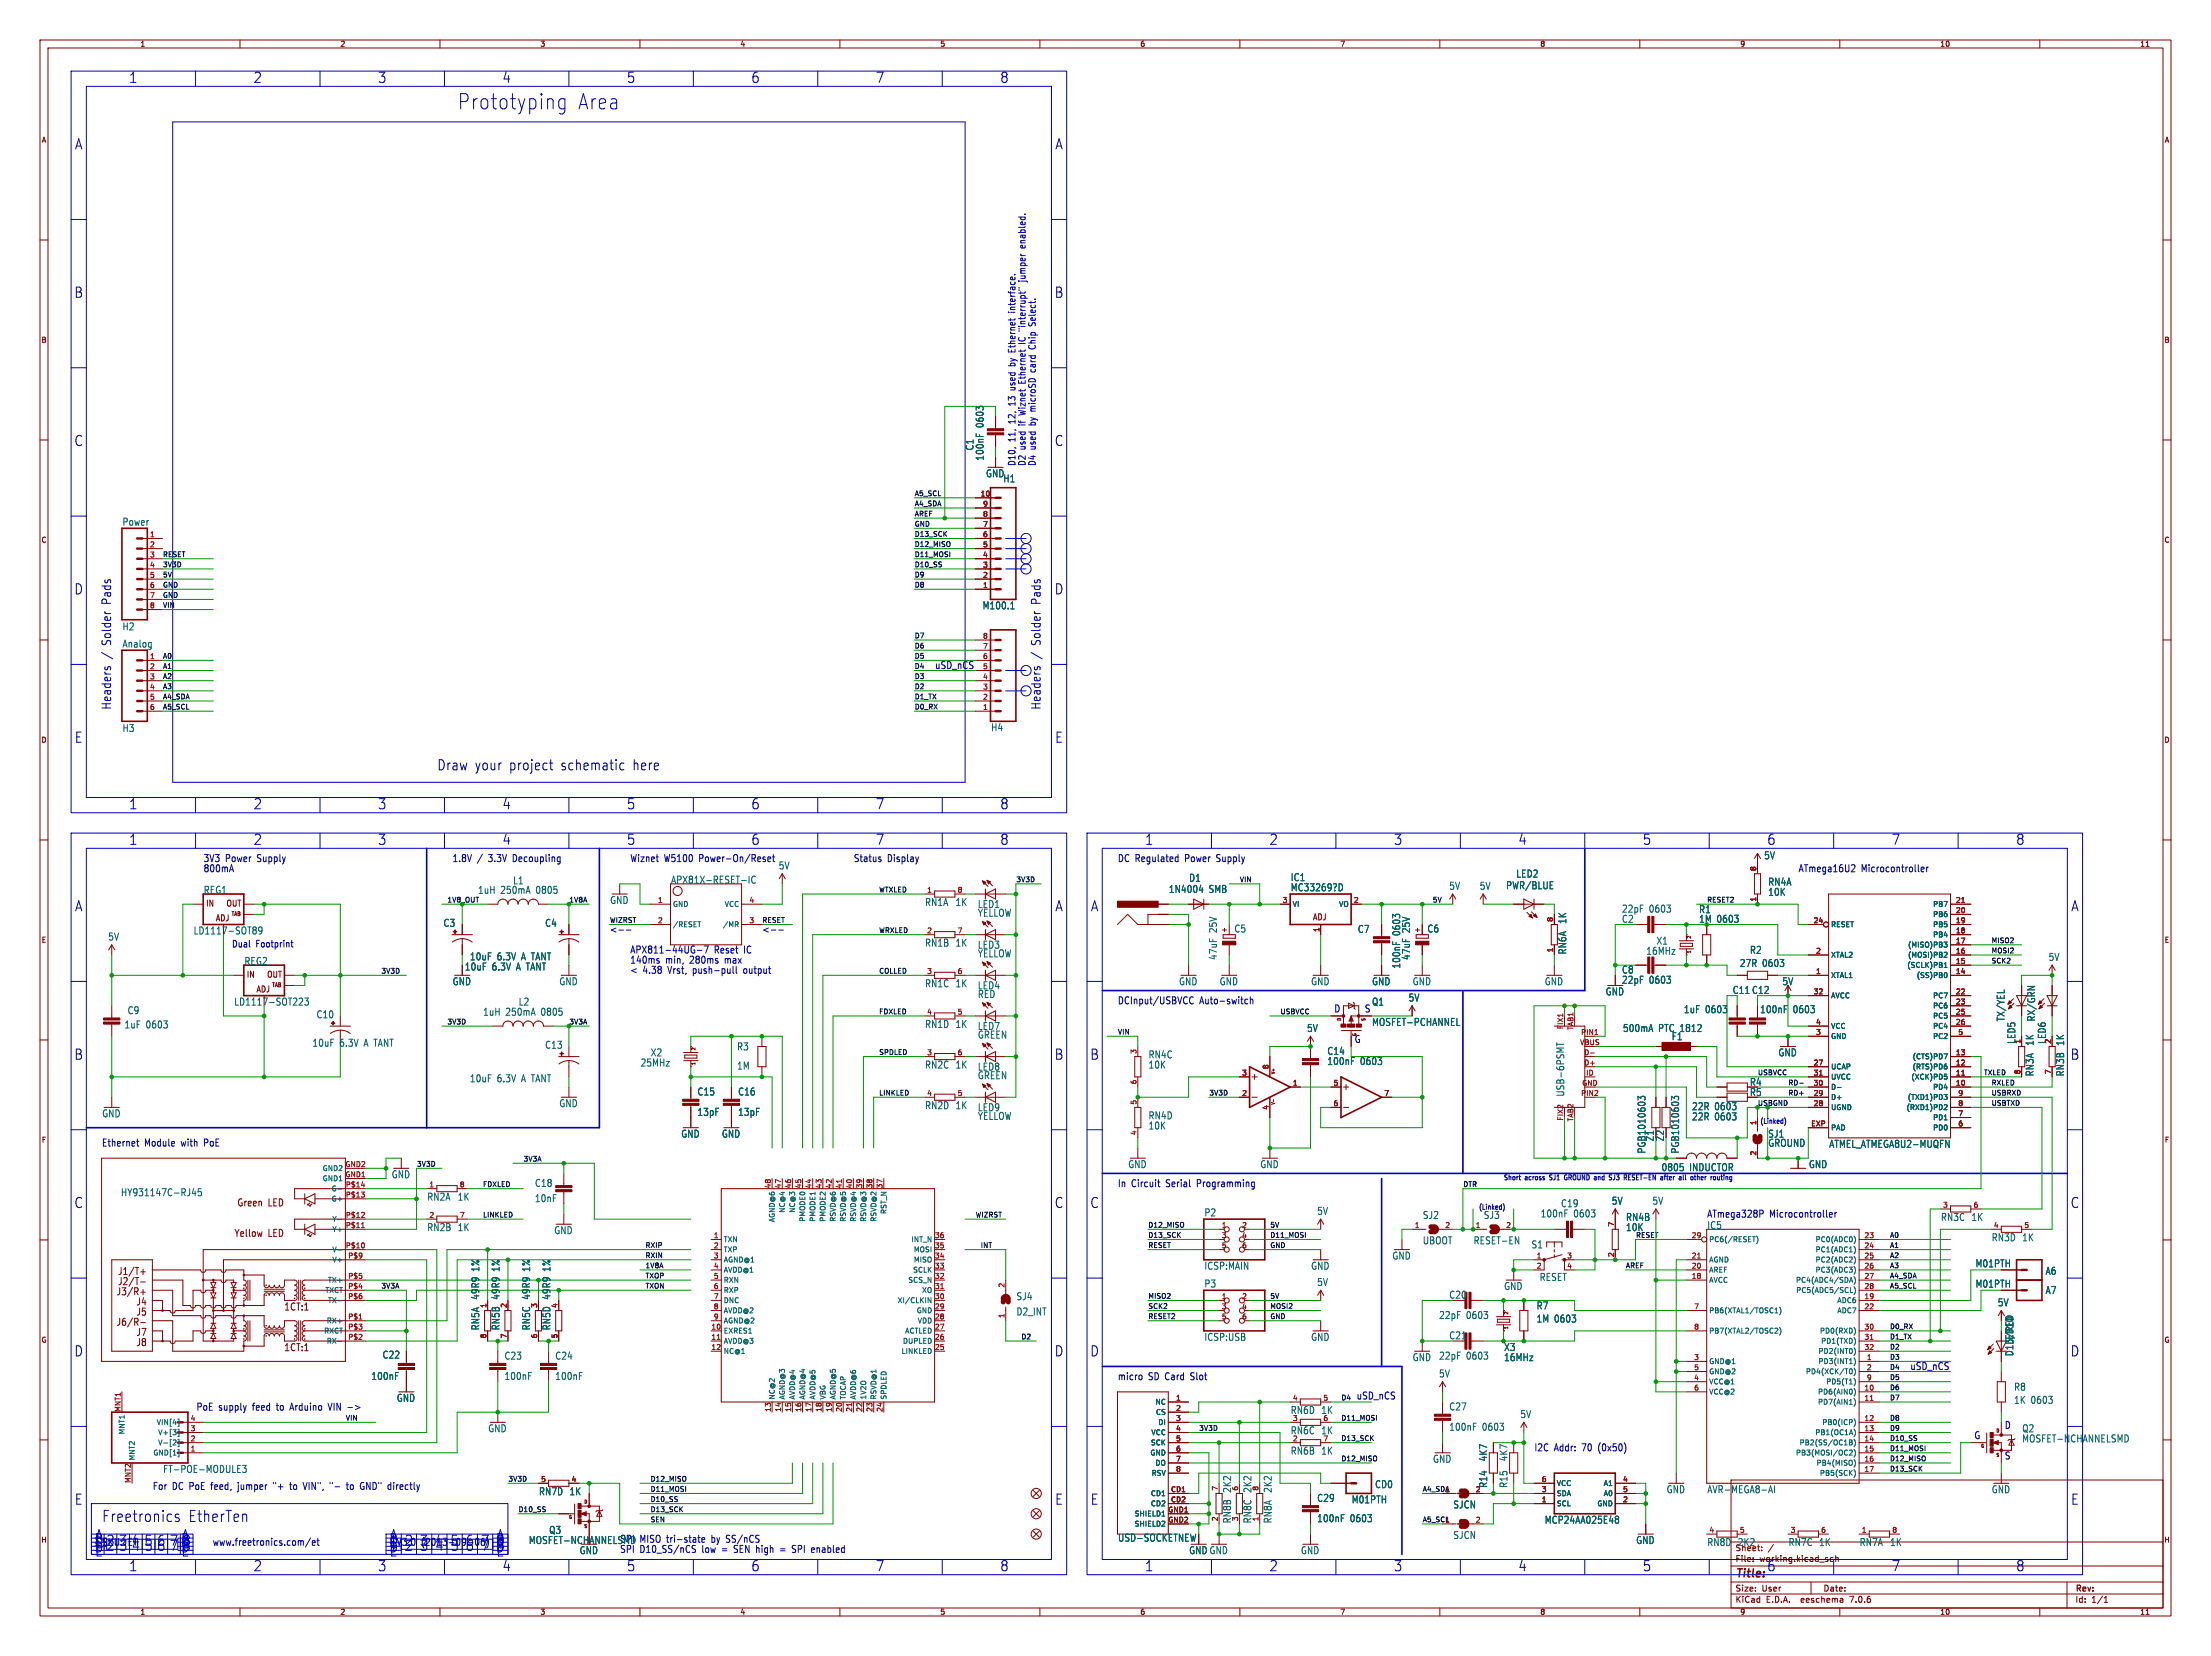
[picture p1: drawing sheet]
<svg xmlns="http://www.w3.org/2000/svg" width="553mm" height="414mm" viewBox="0 0 553 414" stroke-linecap="round" stroke-linejoin="round" font-family="sans-serif">
<defs><g id="words">
<g font-size="5.3" fill="#0000c2">
<text x="114.3" y="27.7">Prototyping</text>
<text x="144.2" y="27.7">Area</text>
</g>
<g font-size="3.9" fill="#0000c2">
<text x="25.4" y="380.8">Freetronics</text>
<text x="47" y="380.8">EtherTen</text>
</g>
<g font-size="3.5" fill="#0000c2">
<text x="32.2" y="20.9">1</text>
<text x="63.4" y="20.9">2</text>
<text x="94.5" y="20.9">3</text>
<text x="125.6" y="20.9">4</text>
<text x="156.7" y="20.9">5</text>
<text x="187.8" y="20.9">6</text>
<text x="218.9" y="20.9">7</text>
<text x="250.1" y="20.9">8</text>
<text x="18.7" y="37.6">A</text>
<text x="263.8" y="37.6">A</text>
<text x="18.5" y="74.7">B</text>
<text x="263.7" y="74.7">B</text>
<text x="18.5" y="111.7">C</text>
<text x="263.7" y="111.7">C</text>
<text x="18.5" y="148.8">D</text>
<text x="263.7" y="148.8">D</text>
<text x="18.7" y="185.9">E</text>
<text x="263.8" y="185.9">E</text>
<text x="109.2" y="192.8">Draw your</text>
<text x="127.2" y="192.8">project</text>
<text x="140" y="192.8">schematic</text>
<text x="158.1" y="192.8">here</text>
<text x="32.2" y="202.5">1</text>
<text x="63.4" y="202.5">2</text>
<text x="94.5" y="202.5">3</text>
<text x="125.6" y="202.5">4</text>
<text x="156.7" y="202.5">5</text>
<text x="187.8" y="202.5">6</text>
<text x="218.9" y="202.5">7</text>
<text x="250.1" y="202.5">8</text>
<text x="32.2" y="211.4">1</text>
<text x="63.4" y="211.4">2</text>
<text x="94.5" y="211.4">3</text>
<text x="125.6" y="211.4">4</text>
<text x="156.7" y="211.4">5</text>
<text x="187.8" y="211.4">6</text>
<text x="218.9" y="211.4">7</text>
<text x="250.1" y="211.4">8</text>
<text x="286.2" y="211.4">1</text>
<text x="317.4" y="211.4">2</text>
<text x="348.5" y="211.4">3</text>
<text x="379.6" y="211.4">4</text>
<text x="410.7" y="211.4">5</text>
<text x="441.8" y="211.4">6</text>
<text x="472.9" y="211.4">7</text>
<text x="504.1" y="211.4">8</text>
<text x="18.7" y="228.1">A</text>
<text x="263.8" y="228.1">A</text>
<text x="272.7" y="228.1">A</text>
<text x="517.8" y="228.1">A</text>
<text x="18.5" y="265.2">B</text>
<text x="263.7" y="265.2">B</text>
<text x="272.5" y="265.2">B</text>
<text x="517.7" y="265.2">B</text>
<text x="18.5" y="302.2">C</text>
<text x="263.7" y="302.2">C</text>
<text x="272.5" y="302.2">C</text>
<text x="517.7" y="302.2">C</text>
<text x="18.5" y="339.3">D</text>
<text x="263.7" y="339.3">D</text>
<text x="272.5" y="339.3">D</text>
<text x="517.7" y="339.3">D</text>
<text x="18.7" y="376.4">E</text>
<text x="263.8" y="376.4">E</text>
<text x="272.7" y="376.4">E</text>
<text x="517.8" y="376.4">E</text>
<text x="23.4" y="386.7">1</text>
<text x="23.6" y="388.3">D</text>
<text x="23.6" y="386.3">B</text>
<text x="23.7" y="389.4">E</text>
<text x="23.8" y="385.3">A</text>
<text x="26.5" y="388">2</text>
<text x="26.5" y="386.7">2</text>
<text x="29.7" y="386.7">3</text>
<text x="32.9" y="386.7">4</text>
<text x="32.9" y="388">4</text>
<text x="36.1" y="386.7">5</text>
<text x="36.1" y="388">5</text>
<text x="39.2" y="388">6</text>
<text x="39.2" y="386.7">6</text>
<text x="42.4" y="388">7</text>
<text x="42.4" y="386.7">7</text>
<text x="45.2" y="386.3">B</text>
<text x="45.3" y="389.4">E</text>
<text x="45.4" y="385.3">A</text>
<text x="45.6" y="386.7">8</text>
<text x="45.6" y="388">8</text>
<text x="97.3" y="386.3">B</text>
<text x="97.3" y="388.3">D</text>
<text x="97.3" y="386.7">1</text>
<text x="97.4" y="389.4">E</text>
<text x="97.4" y="385.3">A</text>
<text x="101.1" y="388">2</text>
<text x="101.1" y="386.7">2</text>
<text x="105" y="386.7">3</text>
<text x="105" y="388">3</text>
<text x="108.8" y="386.7">4</text>
<text x="108.8" y="388">4</text>
<text x="112.6" y="386.7">5</text>
<text x="112.6" y="388">5</text>
<text x="116.4" y="386.7">6</text>
<text x="120.2" y="388">7</text>
<text x="124" y="388.3">D</text>
<text x="124" y="386.3">B</text>
<text x="124" y="386.7">8</text>
<text x="124.1" y="389.4">E</text>
<text x="124.1" y="385.3">A</text>
<text x="32.2" y="393">1</text>
<text x="63.4" y="393">2</text>
<text x="94.5" y="393">3</text>
<text x="125.6" y="393">4</text>
<text x="156.7" y="393">5</text>
<text x="187.8" y="393">6</text>
<text x="218.9" y="393">7</text>
<text x="250.1" y="393">8</text>
<text x="286.2" y="393">1</text>
<text x="317.4" y="393">2</text>
<text x="348.5" y="393">3</text>
<text x="379.6" y="393">4</text>
<text x="410.7" y="393">5</text>
<text x="441.8" y="393">6</text>
<text x="472.9" y="393">7</text>
<text x="504.1" y="393">8</text>
</g>
<g font-size="3" fill="#0000c2">
<text x="27.9" y="151.1" transform="rotate(-90 27.9 151.1)">Pads</text>
<text x="260.3" y="151.1" transform="rotate(-90 260.3 151.1)">Pads</text>
<text x="27.9" y="161.5" transform="rotate(-90 27.9 161.5)">Solder</text>
<text x="260.3" y="161.5" transform="rotate(-90 260.3 161.5)">Solder</text>
<text x="27.9" y="164.9" transform="rotate(-90 27.9 164.9)">/</text>
<text x="260.3" y="164.9" transform="rotate(-90 260.3 164.9)">/</text>
<text x="27.9" y="177.6" transform="rotate(-90 27.9 177.6)">Headers</text>
<text x="260.3" y="177.6" transform="rotate(-90 260.3 177.6)">Headers</text>
</g>
<text font-size="2.8" fill="#840000" x="433.8" y="394.9">Title:</text>
<g font-size="2.5" fill="#006464">
<text x="246.1" y="107" transform="rotate(-90 246.1 107)">0603</text>
<text x="243.6" y="112.7" transform="rotate(-90 243.6 112.7)">C1</text>
<text x="246.1" y="115.3" transform="rotate(-90 246.1 115.3)">100nF</text>
<text x="246.4" y="119.5">GND</text>
<text x="250.8" y="120.8">H1</text>
<text x="30.5" y="131.6">Power</text>
<text x="245.6" y="152.5">M100.1</text>
<text x="30.5" y="157.8">H2</text>
<text x="30.5" y="162.1">Analog</text>
<text x="30.5" y="183.2">H3</text>
<text x="247.7" y="183">H4</text>
<text x="441" y="215">5V</text>
<text x="128.2" y="221.3">L1</text>
<text x="167.7" y="221.1">APX81X-RESET-IC</text>
<text x="194.6" y="217.6">5V</text>
<text x="297.2" y="220.6">D1</text>
<text x="322.6" y="220.5">IC1</text>
<text x="379" y="219.6">LED2</text>
<text x="442" y="221.6">RN4A</text>
<text x="50.9" y="223.7">REG1</text>
<text x="125.1" y="223.7">250mA</text>
<text x="134.1" y="223.7">0805</text>
<text x="152.5" y="226.2">GND</text>
<text x="231.2" y="226.7">RN1A</text>
<text x="238.8" y="226.7">1K</text>
<text x="244.4" y="227.2">LED1</text>
<text x="292.2" y="223.4">1N4004</text>
<text x="302.2" y="223.4">SMB</text>
<text x="322.6" y="223">MC33269?D</text>
<text x="362.3" y="222.6">5V</text>
<text x="369.9" y="222.6">5V</text>
<text x="376.5" y="222.5">PWR/BLUE</text>
<text x="442" y="224.2">10K</text>
<text x="48.3" y="233.8">LD1117-SOT89</text>
<text x="110.8" y="231.9">C3</text>
<text x="136.2" y="231.9">C4</text>
<text x="244.4" y="229.4">YELLOW</text>
<text x="304.5" y="233.3" transform="rotate(-90 304.5 233.3)">25V</text>
<text x="308.5" y="233.3">C5</text>
<text x="339.4" y="233.4">C7</text>
<text x="350.3" y="234" transform="rotate(-90 350.3 234)">0603</text>
<text x="352.7" y="233.3" transform="rotate(-90 352.7 233.3)">25V</text>
<text x="356.8" y="233.3">C6</text>
<text x="391.8" y="231.1" transform="rotate(-90 391.8 231.1)">1K</text>
<text x="405.4" y="230.9">C2</text>
<text x="405.4" y="228.4">22pF</text>
<text x="412.3" y="228.4">0603</text>
<text x="424.7" y="228.5">R1</text>
<text x="27" y="235.3">5V</text>
<text x="231.2" y="236.9">RN1B</text>
<text x="238.8" y="236.9">1K</text>
<text x="244.4" y="237.4">LED3</text>
<text x="244.4" y="239.5">YELLOW</text>
<text x="391.8" y="238.7" transform="rotate(-90 391.8 238.7)">RN6A</text>
<text x="411.5" y="238.9">16MHz</text>
<text x="414.1" y="236.4">X1</text>
<text x="437.4" y="238.7">R2</text>
<text x="61" y="241.4">REG2</text>
<text x="116.1" y="242.8">10uF</text>
<text x="117.4" y="240.3">10uF</text>
<text x="123" y="242.8">6.3V</text>
<text x="124.3" y="240.3">6.3V</text>
<text x="129.2" y="242.8">A TANT</text>
<text x="130.5" y="240.3">A TANT</text>
<text x="304.5" y="240.1" transform="rotate(-90 304.5 240.1)">47uF</text>
<text x="350.3" y="242.3" transform="rotate(-90 350.3 242.3)">100nF</text>
<text x="352.7" y="240.1" transform="rotate(-90 352.7 240.1)">47uF</text>
<text x="405.4" y="243.6">C8</text>
<text x="434.9" y="242">27R</text>
<text x="440.6" y="242">0603</text>
<text x="512.1" y="240.4">5V</text>
<text x="58.5" y="251.6">LD1117-SOT223</text>
<text x="113.1" y="246.5">GND</text>
<text x="129.6" y="251.6">L2</text>
<text x="139.8" y="246.5">GND</text>
<text x="231.2" y="247">RN1C</text>
<text x="238.8" y="247">1K</text>
<text x="244.4" y="247.5">LED4</text>
<text x="244.4" y="249.7">RED</text>
<text x="294.7" y="246.5">GND</text>
<text x="304.9" y="246.5">GND</text>
<text x="327.7" y="246.5">GND</text>
<text x="343" y="246.5">GND</text>
<text x="343" y="251.6">Q1</text>
<text x="352.1" y="250.6">5V</text>
<text x="353.1" y="246.5">GND</text>
<text x="386.1" y="246.5">GND</text>
<text x="401.4" y="249.1">GND</text>
<text x="405.4" y="246.1">22pF</text>
<text x="412.3" y="246.1">0603</text>
<text x="433.1" y="248.7">C11 C12</text>
<text x="445.6" y="246.5">5V</text>
<text x="31" y="257.3">1uF</text>
<text x="31.8" y="253.8">C9</text>
<text x="36.5" y="257.3">0603</text>
<text x="79" y="254.8">C10</text>
<text x="120.7" y="254.1">1uH</text>
<text x="126.4" y="254.1">250mA</text>
<text x="135.3" y="254.1">0805</text>
<text x="231.2" y="257.2">RN1D</text>
<text x="238.8" y="257.2">1K</text>
<text x="244.4" y="257.7">LED7</text>
<text x="343" y="256.7">MOSFET-PCHANNEL</text>
<text x="420.9" y="253.5">1uF</text>
<text x="426.3" y="253.5">0603</text>
<text x="448.3" y="253.5">0603</text>
<text x="501.4" y="255.5" transform="rotate(-90 501.4 255.5)">TX/YEL</text>
<text x="509" y="255.5" transform="rotate(-90 509 255.5)">RX/GRN</text>
<text x="78" y="261.9">10uF</text>
<text x="84.9" y="261.9">6.3V</text>
<text x="91.1" y="261.9">A TANT</text>
<text x="136.2" y="262.4">C13</text>
<text x="184.2" y="262.8">R3</text>
<text x="244.4" y="259.9">GREEN</text>
<text x="326.7" y="258.2">5V</text>
<text x="331.8" y="263.9">C14</text>
<text x="405.7" y="258.2">500mA</text>
<text x="414.6" y="258.2">PTC 1812</text>
<text x="417.9" y="260.3">F1</text>
<text x="504.1" y="261.1" transform="rotate(-90 504.1 261.1)">LED5</text>
<text x="508.7" y="261.6" transform="rotate(-90 508.7 261.6)">1K</text>
<text x="511.7" y="261.1" transform="rotate(-90 511.7 261.1)">LED6</text>
<text x="516.3" y="261.6" transform="rotate(-90 516.3 261.6)">1K</text>
<text x="160.1" y="266.8">25MHz</text>
<text x="162.6" y="264.3">X2</text>
<text x="184.2" y="267.6">1M</text>
<text x="231.2" y="267.4">RN2C</text>
<text x="238.8" y="267.4">1K</text>
<text x="244.4" y="267.9">LED8</text>
<text x="287.1" y="264.8">RN4C</text>
<text x="287.1" y="267.4">10K</text>
<text x="331.8" y="266.5">100nF</text>
<text x="340.1" y="266.5">0603</text>
<text x="444.6" y="264.3">GND</text>
<text x="508.7" y="269.2" transform="rotate(-90 508.7 269.2)">RN3A</text>
<text x="516.3" y="269.2" transform="rotate(-90 516.3 269.2)">RN3B</text>
<text x="117.4" y="270.8">10uF</text>
<text x="124.3" y="270.8">6.3V</text>
<text x="130.5" y="270.8">A TANT</text>
<text x="174.3" y="274.1">C15</text>
<text x="184.5" y="274.1">C16</text>
<text x="244.4" y="270">GREEN</text>
<text x="391.3" y="274.3" transform="rotate(-90 391.3 274.3)">USB-6PSMT</text>
<text x="437.4" y="271.7">R4</text>
<text x="25.5" y="279.5">GND</text>
<text x="139.8" y="277">GND</text>
<text x="174.3" y="279.2">13pF</text>
<text x="184.5" y="279.2">13pF</text>
<text x="231.2" y="277.5">RN2D</text>
<text x="238.8" y="277.5">1K</text>
<text x="244.4" y="278">LED9</text>
<text x="244.4" y="280.2">YELLOW</text>
<text x="287.1" y="280.1">RN4D</text>
<text x="423" y="277.8">22R</text>
<text x="423" y="280.3">22R</text>
<text x="428.7" y="277.8">0603</text>
<text x="428.7" y="280.3">0603</text>
<text x="170.2" y="284.6">GND</text>
<text x="180.4" y="284.6">GND</text>
<text x="287.1" y="282.6">10K</text>
<text x="413.7" y="285.4" transform="rotate(-90 413.7 285.4)">Z1</text>
<text x="416.2" y="285.4" transform="rotate(-90 416.2 285.4)">Z2</text>
<text x="442" y="284.6">SJ1</text>
<text x="442" y="286.9">GROUND</text>
<text x="457.3" y="287.2">ATMEL_ATMEGA8U2-MUQFN</text>
<text x="282" y="292.2">GND</text>
<text x="315" y="292.2">GND</text>
<text x="411.6" y="288.5" transform="rotate(-90 411.6 288.5)">PGB1010603</text>
<text x="415.3" y="293">0805</text>
<text x="420" y="288.5" transform="rotate(-90 420 288.5)">PGB1010603</text>
<text x="422.4" y="293">INDUCTOR</text>
<text x="452.2" y="292.2">GND</text>
<text x="30.2" y="299.3">HY931147C-RJ45</text>
<text x="97.8" y="294.8">GND</text>
<text x="133.7" y="296.9">C18</text>
<text x="106.7" y="300.4">RN2A</text>
<text x="114.4" y="300.4">1K</text>
<text x="133.7" y="300.8">10nF</text>
<text x="301" y="304.3">P2</text>
<text x="329.2" y="303.9">5V</text>
<text x="355.7" y="304.9">SJ2</text>
<text x="385.1" y="304.6">100nF</text>
<text x="390.2" y="302">C19</text>
<text x="393.4" y="304.6">0603</text>
<text x="402.9" y="301.4">5V</text>
<text x="406.5" y="305.5">RN4B</text>
<text x="413.1" y="301.4">5V</text>
<text x="485.2" y="305.5">RN3C</text>
<text x="492.8" y="305.5">1K</text>
<text x="106.7" y="308">RN2B</text>
<text x="114.4" y="308">1K</text>
<text x="138.5" y="308.8">GND</text>
<text x="355.7" y="311.3">UBOOT</text>
<text x="368.4" y="311.3">RESET-EN</text>
<text x="406.5" y="308">10K</text>
<text x="426.8" y="307.5">IC5</text>
<text x="497.9" y="310.5">RN3D</text>
<text x="505.5" y="310.5">1K</text>
<text x="120" y="317.9" transform="rotate(-90 120 317.9)">1%</text>
<text x="125.1" y="317.9" transform="rotate(-90 125.1 317.9)">1%</text>
<text x="132.7" y="317.9" transform="rotate(-90 132.7 317.9)">1%</text>
<text x="137.8" y="317.9" transform="rotate(-90 137.8 317.9)">1%</text>
<text x="301" y="317.6">ICSP:MAIN</text>
<text x="327.7" y="317.6">GND</text>
<text x="348" y="315.1">GND</text>
<text x="382.8" y="312.3">S1</text>
<text x="493.9" y="317.1">M01PTH</text>
<text x="301" y="322.1">P3</text>
<text x="329.2" y="321.7">5V</text>
<text x="376" y="322.7">GND</text>
<text x="384.9" y="320.4">RESET</text>
<text x="493.9" y="322.1">M01PTH</text>
<text x="511.4" y="318.9">A6</text>
<text x="511.4" y="323.7">A7</text>
<text x="120" y="325.1" transform="rotate(-90 120 325.1)">49R9</text>
<text x="125.1" y="325.1" transform="rotate(-90 125.1 325.1)">49R9</text>
<text x="132.7" y="325.1" transform="rotate(-90 132.7 325.1)">49R9</text>
<text x="137.8" y="325.1" transform="rotate(-90 137.8 325.1)">49R9</text>
<text x="254.1" y="325.3">SJ4</text>
<text x="254.1" y="329.1">D2_INT</text>
<text x="359.7" y="330">22pF</text>
<text x="362.3" y="324.9">C20</text>
<text x="366.6" y="330">0603</text>
<text x="384.1" y="327.6">R7</text>
<text x="499.4" y="326.8">5V</text>
<text x="120" y="332.7" transform="rotate(-90 120 332.7)">RN5A</text>
<text x="125.1" y="332.7" transform="rotate(-90 125.1 332.7)">RN5B</text>
<text x="132.7" y="332.7" transform="rotate(-90 132.7 332.7)">RN5C</text>
<text x="137.8" y="332.7" transform="rotate(-90 137.8 332.7)">RN5D</text>
<text x="301" y="335.4">ICSP:USB</text>
<text x="327.7" y="335.4">GND</text>
<text x="362.3" y="335">C21</text>
<text x="384.1" y="330.9">1M 0603</text>
<text x="95.6" y="339.9">C22</text>
<text x="126" y="340.1">C23</text>
<text x="138.7" y="340.1">C24</text>
<text x="353.1" y="340.5">GND</text>
<text x="359.7" y="340.1">22pF</text>
<text x="366.6" y="340.1">0603</text>
<text x="376" y="338">X3</text>
<text x="376" y="340.5">16MHz</text>
<text x="503.6" y="339.2" transform="rotate(-90 503.6 339.2)">D13/RED</text>
<text x="503.6" y="336.2" transform="rotate(-90 503.6 336.2)">LED10</text>
<text x="92.8" y="345.2">100nF</text>
<text x="126" y="345.2">100nF</text>
<text x="138.7" y="345.2">100nF</text>
<text x="359.7" y="344.6">5V</text>
<text x="503.5" y="347.9">R8</text>
<text x="99.1" y="350.7">GND</text>
<text x="322.6" y="353.7">RN6D</text>
<text x="330.3" y="353.7">1K</text>
<text x="362.3" y="352.8">C27</text>
<text x="503.5" y="351.2">1K 0603</text>
<text x="122" y="358.3">GND</text>
<text x="322.6" y="358.8">RN6C</text>
<text x="330.3" y="358.8">1K</text>
<text x="362.3" y="357.9">100nF</text>
<text x="370.5" y="357.9">0603</text>
<text x="380" y="354.7">5V</text>
<text x="505.5" y="358.3">Q2</text>
<text x="322.6" y="363.9">RN6B</text>
<text x="330.3" y="363.9">1K</text>
<text x="358.2" y="365.9">GND</text>
<text x="372" y="365.5" transform="rotate(-90 372 365.5)">4K7</text>
<text x="377.1" y="365.5" transform="rotate(-90 377.1 365.5)">4K7</text>
<text x="505.5" y="360.8">MOSFET-NCHANNELSMD</text>
<text x="40.7" y="368.4">FT-POE-MODULE3</text>
<text x="134.7" y="374">RN7D</text>
<text x="142.3" y="374">1K</text>
<text x="308" y="373.3" transform="rotate(-90 308 373.3)">2K2</text>
<text x="313.1" y="373.3" transform="rotate(-90 313.1 373.3)">2K2</text>
<text x="318.2" y="373.3" transform="rotate(-90 318.2 373.3)">2K2</text>
<text x="329.2" y="375.7">C29</text>
<text x="337.9" y="376.1">M01PTH</text>
<text x="343.7" y="372.3">CD0</text>
<text x="363.3" y="377.3">SJCN</text>
<text x="372" y="372.1" transform="rotate(-90 372 372.1)">R14</text>
<text x="377.1" y="372.1" transform="rotate(-90 377.1 372.1)">R15</text>
<text x="416.6" y="373.5">GND</text>
<text x="426.8" y="373.5">AVR-MEGA8-AI</text>
<text x="497.9" y="373.5">GND</text>
<text x="137.2" y="383.7">Q3</text>
<text x="308" y="380.9" transform="rotate(-90 308 380.9)">RN8B</text>
<text x="313.1" y="380.9" transform="rotate(-90 313.1 380.9)">RN8C</text>
<text x="318.2" y="380.9" transform="rotate(-90 318.2 380.9)">RN8A</text>
<text x="329.2" y="380.8">100nF</text>
<text x="337.5" y="380.8">0603</text>
<text x="386.1" y="381.1">MCP24AA025E48</text>
<text x="144.8" y="388.8">GND</text>
<text x="154.9" y="385.8">SPI MISO tri-state</text>
<text x="279.5" y="385.6">USD-SOCKETNEW</text>
<text x="297.2" y="388.8">GNDGND</text>
<text x="297.2" y="388.8">GND</text>
<text x="325.2" y="388.8">GND</text>
<text x="363.3" y="385">SJCN</text>
<text x="409" y="386.2">GND</text>
<text x="426.8" y="386.7">RN8D</text>
<text x="434.4" y="386.7">2K2</text>
<text x="447.1" y="386.7">RN7C</text>
<text x="454.7" y="386.7">1K</text>
<text x="464.9" y="386.7">RN7A</text>
<text x="472.5" y="386.7">1K</text>
</g>
<g font-size="2.5" fill="#0000c2">
<text x="233.7" y="167.4">uSD_nCS</text>
<text x="50.8" y="215.7">3V3</text>
<text x="56.3" y="215.7">Power</text>
<text x="64.3" y="215.7">Supply</text>
<text x="113" y="215.7">1.8V</text>
<text x="119.2" y="215.7">/</text>
<text x="122.1" y="215.7">3.3V</text>
<text x="128.3" y="215.7">Decoupling</text>
<text x="157.5" y="215.7">Wiznet</text>
<text x="166" y="215.7">W5100</text>
<text x="174.8" y="215.7">Power-On/Reset</text>
<text x="213.4" y="215.7">Status</text>
<text x="221.8" y="215.7">Display</text>
<text x="279.4" y="215.7">DC Regulated</text>
<text x="296.3" y="215.7">Power</text>
<text x="304.3" y="215.7">Supply</text>
<text x="50.8" y="218.2">800mA</text>
<text x="449.6" y="218.2">ATmega16U2</text>
<text x="465.3" y="218.2">Microcontroller</text>
<text x="152.4" y="233.4">&lt;--</text>
<text x="190.5" y="233.4">&lt;--</text>
<text x="157.5" y="238.5">APX811-44UG-7</text>
<text x="178.5" y="238.5">Reset</text>
<text x="186" y="238.5">IC</text>
<text x="157.5" y="243.6">&lt;</text>
<text x="157.5" y="241.1">140ms</text>
<text x="160.7" y="243.6">4.38</text>
<text x="166.3" y="241.1">min,</text>
<text x="167" y="243.6">Vrst,</text>
<text x="172.5" y="241.1">280ms</text>
<text x="173.3" y="243.6">push-pull</text>
<text x="181.3" y="241.1">max</text>
<text x="186.2" y="243.6">output</text>
<text x="279.4" y="251.2">DCInput/USBVCC</text>
<text x="299.8" y="251.2">Auto-switch</text>
<text x="333.5" y="253.2">D</text>
<text x="25.4" y="286.8">Ethernet</text>
<text x="36.1" y="286.8">Module</text>
<text x="45.3" y="286.8">with</text>
<text x="51.1" y="286.8">PoE</text>
<text x="279.4" y="296.9">In Circuit</text>
<text x="291.5" y="296.9">Serial</text>
<text x="299.4" y="296.9">Programming</text>
<text x="370.9" y="304.9">SJ3</text>
<text x="426.7" y="304.6">ATmega328P</text>
<text x="442.3" y="304.6">Microcontroller</text>
<text x="279.4" y="345.2">micro</text>
<text x="287" y="345.2">SD Card</text>
<text x="297.8" y="345.2">Slot</text>
<text x="477.5" y="342.7">uSD_nCS</text>
<text x="49" y="352.8">PoE supply</text>
<text x="63.1" y="352.8">feed</text>
<text x="69.3" y="352.8">to</text>
<text x="72.8" y="352.8">Arduino</text>
<text x="82.5" y="352.8">VIN -&gt;</text>
<text x="339.1" y="350">uSD_nCS</text>
<text x="493.5" y="359.9">G</text>
<text x="501.1" y="357.4">D</text>
<text x="383.5" y="363">I2C Addr:</text>
<text x="395.5" y="363">70</text>
<text x="399.7" y="363">(0x50)</text>
<text x="501.1" y="365">S</text>
<text x="38.1" y="372.6">For</text>
<text x="43" y="372.6">DC PoE feed,</text>
<text x="59.7" y="372.6">jumper</text>
<text x="68.7" y="372.6">&quot;+</text>
<text x="73.1" y="372.6">to</text>
<text x="76.6" y="372.6">VIN&quot;,</text>
<text x="83.4" y="372.6">&quot;-</text>
<text x="87.7" y="372.6">to</text>
<text x="91.3" y="372.6">GND&quot; directly</text>
<text x="53.1" y="386.6">www.freetronics.com/et</text>
<text x="154.9" y="388.4">SPI D10_SS/nCS</text>
<text x="175.5" y="388.4">low</text>
<text x="178" y="385.8">by SS/nCS</text>
<text x="180.6" y="388.4">=</text>
<text x="183.8" y="388.4">SEN high</text>
<text x="195.6" y="388.4">=</text>
<text x="198.8" y="388.4">SPI enabled</text>
</g>
<text font-size="2.5" fill="#0f0f0f" x="119.4" y="223.7">1uH</text>
<text font-size="2.5" fill="#009600" x="424.7" y="230.9">1M 0603</text>
<g font-size="2.5" fill="#840000">
<text x="341.1" y="253.2">S</text>
<text x="440" y="253.5">100nF</text>
<text x="338.6" y="260.9">G</text>
<text x="437.4" y="274.2">R5</text>
<text x="59.2" y="301.9">Green</text>
<text x="67" y="301.9">LED</text>
<text x="58.5" y="309.5">Yellow</text>
<text x="67" y="309.5">LED</text>
<text x="29.4" y="319">J1/T+</text>
<text x="29.4" y="321.6">J2/T-</text>
<text x="29" y="324.1">J3/R+</text>
<text x="34" y="326.6">J4</text>
<text x="34" y="329.2">J5</text>
<text x="70.9" y="327.9">1CT:1</text>
<text x="29" y="331.7">J6/R-</text>
<text x="34" y="334.3">J7</text>
<text x="34" y="336.8">J8</text>
<text x="70.9" y="338.1">1CT:1</text>
<text x="132.1" y="386.2">MOSFET-NCHANNELSMD</text>
</g>
<g font-size="2.3" fill="#0000c2">
<text x="256.5" y="61" transform="rotate(-90 256.5 61)">enabled.</text>
<text x="256.5" y="69.5" transform="rotate(-90 256.5 69.5)">jumper</text>
<text x="254" y="77.3" transform="rotate(-90 254 77.3)">interface.</text>
<text x="259.1" y="80.8" transform="rotate(-90 259.1 80.8)">Select.</text>
<text x="256.5" y="85.5" transform="rotate(-90 256.5 85.5)">IC &quot;interrupt&quot;</text>
<text x="259.1" y="86.8" transform="rotate(-90 259.1 86.8)">Chip</text>
<text x="254" y="91" transform="rotate(-90 254 91)">by Ethernet</text>
<text x="256.5" y="95.5" transform="rotate(-90 256.5 95.5)">Ethernet</text>
<text x="259.1" y="92.7" transform="rotate(-90 259.1 92.7)">card</text>
<text x="254" y="101.2" transform="rotate(-90 254 101.2)">13</text>
<text x="254" y="97.2" transform="rotate(-90 254 97.2)">used</text>
<text x="254" y="105.9" transform="rotate(-90 254 105.9)">12,</text>
<text x="256.5" y="106.3" transform="rotate(-90 256.5 106.3)">if</text>
<text x="256.5" y="103.6" transform="rotate(-90 256.5 103.6)">Wiznet</text>
<text x="259.1" y="106.3" transform="rotate(-90 259.1 106.3)">by microSD</text>
<text x="254" y="110.5" transform="rotate(-90 254 110.5)">11,</text>
<text x="254" y="116.6" transform="rotate(-90 254 116.6)">D10,</text>
<text x="256.5" y="116.6" transform="rotate(-90 256.5 116.6)">D2 used</text>
<text x="259.1" y="116.6" transform="rotate(-90 259.1 116.6)">D4 used</text>
<text x="57.9" y="237">Dual</text>
<text x="63.9" y="237">Footprint</text>
</g>
<g font-size="2.1" fill="#840000">
<text x="51.4" y="226.9">IN</text>
<text x="56.5" y="226.9">OUT</text>
<text x="53.8" y="230.5">ADJ</text>
<text x="328.2" y="230.3">ADJ</text>
<text x="61.6" y="244.6">IN</text>
<text x="66.7" y="244.6">OUT</text>
<text x="64" y="248.3">ADJ</text>
<text x="433.8" y="388">Sheet:</text>
<text x="433.8" y="390.7">File:</text>
<text x="439.9" y="390.7">working.kicad_sch</text>
<text x="433.8" y="400.9">KiCad</text>
<text x="433.8" y="398.1">Size:</text>
<text x="440.5" y="398.1">User</text>
<text x="441.5" y="400.9">E.D.A.</text>
<text x="450.4" y="400.9">eeschema</text>
<text x="455.8" y="398.1">Date:</text>
<text x="462.8" y="400.9">7.0.6</text>
<text x="518.8" y="398.3">Rev:</text>
<text x="518.8" y="400.9">Id:</text>
<text x="522.9" y="400.9">1/1</text>
</g>
<g font-size="1.8" fill="#840000">
<text x="35" y="11.9">1</text>
<text x="85" y="11.9">2</text>
<text x="135" y="11.9">3</text>
<text x="185" y="11.9">4</text>
<text x="235" y="11.9">5</text>
<text x="285" y="11.9">6</text>
<text x="335" y="11.9">7</text>
<text x="385" y="11.9">8</text>
<text x="435" y="11.9">9</text>
<text x="485" y="11.9">10</text>
<text x="535" y="11.9">11</text>
<text x="10.3" y="35.9">A</text>
<text x="541.1" y="35.9">A</text>
<text x="10.3" y="85.9">B</text>
<text x="541.1" y="85.9">B</text>
<text x="10.3" y="135.9">C</text>
<text x="541.1" y="135.9">C</text>
<text x="10.3" y="185.9">D</text>
<text x="541.1" y="185.9">D</text>
<text x="306.9" y="233.3" transform="rotate(-90 306.9 233.3)">+</text>
<text x="355.2" y="233.3" transform="rotate(-90 355.2 233.3)">+</text>
<text x="10.3" y="235.9">E</text>
<text x="541.1" y="235.9">E</text>
<text x="10.3" y="285.9">F</text>
<text x="541.1" y="285.9">F</text>
<text x="10.3" y="335.9">G</text>
<text x="541.1" y="335.9">G</text>
<text x="10.2" y="385.9">H</text>
<text x="541" y="385.9">H</text>
<text x="35" y="403.9">1</text>
<text x="85" y="403.9">2</text>
<text x="135" y="403.9">3</text>
<text x="185" y="403.9">4</text>
<text x="235" y="403.9">5</text>
<text x="285" y="403.9">6</text>
<text x="335" y="403.9">7</text>
<text x="385" y="403.9">8</text>
<text x="435" y="403.9">9</text>
<text x="485" y="403.9">10</text>
<text x="535" y="403.9">11</text>
</g>
<g font-size="1.8" fill="#a90000">
<text x="245.1" y="124.2">10</text>
<text x="245.7" y="131.8">7</text>
<text x="245.7" y="129.3">8</text>
<text x="245.7" y="126.7">9</text>
<text x="37.4" y="134.4">1</text>
<text x="37.4" y="136.9">2</text>
<text x="245.7" y="136.9">5</text>
<text x="245.7" y="134.4">6</text>
<text x="37.4" y="139.4">3</text>
<text x="37.4" y="142">4</text>
<text x="245.7" y="142">3</text>
<text x="245.7" y="139.4">4</text>
<text x="37.4" y="144.5">5</text>
<text x="37.4" y="147.1">6</text>
<text x="37.4" y="149.6">7</text>
<text x="245.7" y="147.1">1</text>
<text x="245.7" y="144.5">2</text>
<text x="37.4" y="152.1">8</text>
<text x="245.7" y="159.8">8</text>
<text x="37.4" y="164.8">1</text>
<text x="37.4" y="167.4">2</text>
<text x="245.7" y="167.4">5</text>
<text x="245.7" y="164.8">6</text>
<text x="245.7" y="162.3">7</text>
<text x="37.4" y="169.9">3</text>
<text x="37.4" y="172.5">4</text>
<text x="245.7" y="172.5">3</text>
<text x="245.7" y="169.9">4</text>
<text x="37.4" y="175">5</text>
<text x="37.4" y="177.5">6</text>
<text x="245.7" y="177.5">1</text>
<text x="245.7" y="175">2</text>
<text x="439.2" y="217.9" transform="rotate(-90 439.2 217.9)">8</text>
<text x="164.4" y="225.8">1</text>
<text x="187.3" y="225.8">4</text>
<text x="231.7" y="223.3">1</text>
<text x="239.3" y="223.3">8</text>
<text x="320.6" y="225.8">3</text>
<text x="338.4" y="225.8">2</text>
<text x="439.2" y="225.5" transform="rotate(-90 439.2 225.5)">1</text>
<text x="488.9" y="225.8">21</text>
<text x="164.4" y="230.9">2</text>
<text x="187.3" y="230.9">3</text>
<text x="231.7" y="233.4">2</text>
<text x="239.3" y="233.4">7</text>
<text x="329.9" y="233.1" transform="rotate(-90 329.9 233.1)">1</text>
<text x="388.4" y="230.6" transform="rotate(-90 388.4 230.6)">8</text>
<text x="453.3" y="230.9">24</text>
<text x="488.9" y="233.4">18</text>
<text x="488.9" y="230.9">19</text>
<text x="488.9" y="228.3">20</text>
<text x="388.4" y="238.2" transform="rotate(-90 388.4 238.2)">1</text>
<text x="454" y="238.5">2</text>
<text x="488.9" y="238.5">16</text>
<text x="488.9" y="236">17</text>
<text x="231.7" y="243.6">3</text>
<text x="239.3" y="243.6">6</text>
<text x="454" y="243.6">1</text>
<text x="488.9" y="243.6">14</text>
<text x="488.9" y="241">15</text>
<text x="453.3" y="248.7">32</text>
<text x="488.9" y="248.7">22</text>
<text x="488.9" y="251.2">23</text>
<text x="231.7" y="253.7">4</text>
<text x="239.3" y="253.7">5</text>
<text x="390.9" y="257.4" transform="rotate(-90 390.9 257.4)">FIX1</text>
<text x="393.4" y="257.6" transform="rotate(-90 393.4 257.6)">TAB1</text>
<text x="454" y="256.3">4</text>
<text x="488.9" y="253.7">25</text>
<text x="488.9" y="256.3">26</text>
<text x="231.7" y="263.9">3</text>
<text x="239.3" y="263.9">6</text>
<text x="284.2" y="263.6" transform="rotate(-90 284.2 263.6)">3</text>
<text x="395" y="261.4">VBUS</text>
<text x="395.2" y="258.8">PIN1</text>
<text x="396" y="263.9">D-</text>
<text x="454" y="258.8">3</text>
<text x="488.9" y="263.9">13</text>
<text x="489.5" y="258.8">5</text>
<text x="505.2" y="261.1" transform="rotate(-90 505.2 261.1)">1</text>
<text x="512.8" y="261.1" transform="rotate(-90 512.8 261.1)">2</text>
<text x="310.4" y="269">3</text>
<text x="317.2" y="267.4" transform="rotate(-90 317.2 267.4)">8</text>
<text x="396" y="266.4">D+</text>
<text x="396.5" y="269">ID</text>
<text x="453.3" y="266.4">27</text>
<text x="453.3" y="269">31</text>
<text x="488.9" y="269">11</text>
<text x="488.9" y="266.4">12</text>
<text x="505.2" y="268.7" transform="rotate(-90 505.2 268.7)">8</text>
<text x="512.8" y="268.7" transform="rotate(-90 512.8 268.7)">7</text>
<text x="231.7" y="274.1">4</text>
<text x="239.3" y="274.1">5</text>
<text x="284.2" y="271.2" transform="rotate(-90 284.2 271.2)">6</text>
<text x="310.4" y="274.1">2</text>
<text x="323.1" y="271.5">1</text>
<text x="333.3" y="271.5">5</text>
<text x="346" y="274.1">7</text>
<text x="395.2" y="274.1">PIN2</text>
<text x="395.5" y="271.5">GND</text>
<text x="453.3" y="274.1">29</text>
<text x="453.3" y="271.5">30</text>
<text x="488.9" y="271.5">10</text>
<text x="489.5" y="274.1">9</text>
<text x="284.2" y="276.3" transform="rotate(-90 284.2 276.3)">5</text>
<text x="317.2" y="277.6" transform="rotate(-90 317.2 277.6)">4</text>
<text x="333.3" y="276.6">6</text>
<text x="390.9" y="280.3" transform="rotate(-90 390.9 280.3)">FIX2</text>
<text x="393.4" y="280.5" transform="rotate(-90 393.4 280.5)">TAB2</text>
<text x="439.2" y="281.4" transform="rotate(-90 439.2 281.4)">1</text>
<text x="452.7" y="281.7">EXP</text>
<text x="453.3" y="276.6">28</text>
<text x="489.5" y="281.7">6</text>
<text x="489.5" y="279.1">7</text>
<text x="489.5" y="276.6">8</text>
<text x="284.2" y="283.9" transform="rotate(-90 284.2 283.9)">4</text>
<text x="86.3" y="291.8">GND2</text>
<text x="439.2" y="289" transform="rotate(-90 439.2 289)">2</text>
<text x="86.3" y="294.4">GND1</text>
<text x="86.3" y="299.5">P$13</text>
<text x="86.3" y="296.9">P$14</text>
<text x="107.2" y="296.9">1</text>
<text x="114.9" y="296.9">8</text>
<text x="192.8" y="297.2" transform="rotate(-90 192.8 297.2)">48</text>
<text x="195.3" y="297.2" transform="rotate(-90 195.3 297.2)">47</text>
<text x="197.9" y="297.2" transform="rotate(-90 197.9 297.2)">46</text>
<text x="200.4" y="297.2" transform="rotate(-90 200.4 297.2)">45</text>
<text x="202.9" y="297.2" transform="rotate(-90 202.9 297.2)">44</text>
<text x="205.5" y="297.2" transform="rotate(-90 205.5 297.2)">43</text>
<text x="208" y="297.2" transform="rotate(-90 208 297.2)">42</text>
<text x="210.6" y="297.2" transform="rotate(-90 210.6 297.2)">41</text>
<text x="213.1" y="297.2" transform="rotate(-90 213.1 297.2)">40</text>
<text x="215.6" y="297.2" transform="rotate(-90 215.6 297.2)">39</text>
<text x="218.2" y="297.2" transform="rotate(-90 218.2 297.2)">38</text>
<text x="220.7" y="297.2" transform="rotate(-90 220.7 297.2)">37</text>
<text x="86.3" y="304.5">P$12</text>
<text x="107.2" y="304.5">2</text>
<text x="114.9" y="304.5">7</text>
<text x="485.7" y="302">3</text>
<text x="493.3" y="302">6</text>
<text x="86.3" y="307.1">P$11</text>
<text x="178.4" y="309.6">1</text>
<text x="233.6" y="309.6">36</text>
<text x="305.4" y="307.1">1</text>
<text x="305.4" y="309.6">3</text>
<text x="310.4" y="307.1">2</text>
<text x="310.4" y="309.6">4</text>
<text x="353.6" y="307.1">1</text>
<text x="361.2" y="307.1">2</text>
<text x="368.9" y="307.1">1</text>
<text x="376.5" y="307.1">2</text>
<text x="403.6" y="306.8" transform="rotate(-90 403.6 306.8)">7</text>
<text x="422.9" y="309.6">29</text>
<text x="466" y="309.6">23</text>
<text x="498.4" y="307.1">4</text>
<text x="506" y="307.1">5</text>
<text x="86.3" y="312.2">P$10</text>
<text x="87" y="314.7">P$9</text>
<text x="178.4" y="312.2">2</text>
<text x="178.4" y="314.7">3</text>
<text x="178.4" y="317.2">4</text>
<text x="233.6" y="317.2">33</text>
<text x="233.6" y="314.7">34</text>
<text x="233.6" y="312.2">35</text>
<text x="305.4" y="312.2">5</text>
<text x="310.4" y="312.2">6</text>
<text x="384.1" y="314.7">1</text>
<text x="384.1" y="317.2">2</text>
<text x="391.7" y="314.7">3</text>
<text x="391.7" y="317.2">4</text>
<text x="403.6" y="314.4" transform="rotate(-90 403.6 314.4)">2</text>
<text x="422.9" y="317.2">20</text>
<text x="422.9" y="314.7">21</text>
<text x="466" y="312.2">24</text>
<text x="466" y="314.7">25</text>
<text x="466" y="317.2">26</text>
<text x="87" y="322.3">P$4</text>
<text x="87" y="319.8">P$5</text>
<text x="178.4" y="319.8">5</text>
<text x="178.4" y="322.3">6</text>
<text x="233.6" y="322.3">31</text>
<text x="233.6" y="319.8">32</text>
<text x="251.2" y="322" transform="rotate(-90 251.2 322)">2</text>
<text x="422.9" y="319.8">18</text>
<text x="466" y="319.8">27</text>
<text x="466" y="322.3">28</text>
<text x="87" y="329.9">P$1</text>
<text x="87" y="324.9">P$6</text>
<text x="121.7" y="327.1" transform="rotate(-90 121.7 327.1)">1</text>
<text x="126.7" y="327.1" transform="rotate(-90 126.7 327.1)">2</text>
<text x="134.4" y="327.1" transform="rotate(-90 134.4 327.1)">3</text>
<text x="139.4" y="327.1" transform="rotate(-90 139.4 327.1)">4</text>
<text x="178.4" y="324.9">7</text>
<text x="178.4" y="327.4">8</text>
<text x="178.4" y="329.9">9</text>
<text x="233.6" y="329.9">28</text>
<text x="233.6" y="327.4">29</text>
<text x="233.6" y="324.9">30</text>
<text x="251.2" y="329.6" transform="rotate(-90 251.2 329.6)">1</text>
<text x="305.4" y="324.9">1</text>
<text x="305.4" y="327.4">3</text>
<text x="305.4" y="329.9">5</text>
<text x="310.4" y="324.9">2</text>
<text x="310.4" y="327.4">4</text>
<text x="310.4" y="329.9">6</text>
<text x="423.5" y="327.4">7</text>
<text x="466" y="324.9">19</text>
<text x="466" y="327.4">22</text>
<text x="87" y="335">P$2</text>
<text x="87" y="332.5">P$3</text>
<text x="121.7" y="334.7" transform="rotate(-90 121.7 334.7)">8</text>
<text x="126.7" y="334.7" transform="rotate(-90 126.7 334.7)">7</text>
<text x="134.4" y="334.7" transform="rotate(-90 134.4 334.7)">6</text>
<text x="139.4" y="334.7" transform="rotate(-90 139.4 334.7)">5</text>
<text x="177.8" y="332.5">10</text>
<text x="177.8" y="335">11</text>
<text x="233.6" y="335">26</text>
<text x="233.6" y="332.5">27</text>
<text x="423.5" y="332.5">8</text>
<text x="466" y="332.5">30</text>
<text x="466" y="335">31</text>
<text x="177.8" y="337.6">12</text>
<text x="233.6" y="337.6">25</text>
<text x="423.5" y="340.1">3</text>
<text x="466" y="337.6">32</text>
<text x="466.7" y="340.1">1</text>
<text x="423.5" y="345.2">4</text>
<text x="423.5" y="342.6">5</text>
<text x="423.5" y="347.7">6</text>
<text x="466" y="347.7">10</text>
<text x="466.7" y="342.6">2</text>
<text x="466.7" y="345.2">9</text>
<text x="30.2" y="353.1" transform="rotate(-90 30.2 353.1)">MNT1</text>
<text x="192.8" y="353.1" transform="rotate(-90 192.8 353.1)">13</text>
<text x="195.3" y="353.1" transform="rotate(-90 195.3 353.1)">14</text>
<text x="197.9" y="353.1" transform="rotate(-90 197.9 353.1)">15</text>
<text x="200.4" y="353.1" transform="rotate(-90 200.4 353.1)">16</text>
<text x="202.9" y="353.1" transform="rotate(-90 202.9 353.1)">17</text>
<text x="205.5" y="353.1" transform="rotate(-90 205.5 353.1)">18</text>
<text x="208" y="353.1" transform="rotate(-90 208 353.1)">19</text>
<text x="210.6" y="353.1" transform="rotate(-90 210.6 353.1)">20</text>
<text x="213.1" y="353.1" transform="rotate(-90 213.1 353.1)">21</text>
<text x="215.6" y="353.1" transform="rotate(-90 215.6 353.1)">22</text>
<text x="218.2" y="353.1" transform="rotate(-90 218.2 353.1)">23</text>
<text x="220.7" y="353.1" transform="rotate(-90 220.7 353.1)">24</text>
<text x="293.9" y="350.3">1</text>
<text x="293.9" y="352.8">2</text>
<text x="323.1" y="350.3">4</text>
<text x="330.8" y="350.3">5</text>
<text x="466" y="350.3">11</text>
<text x="47.6" y="357.9">3</text>
<text x="47.6" y="355.3">4</text>
<text x="293.9" y="355.3">3</text>
<text x="293.9" y="357.9">4</text>
<text x="323.1" y="355.3">3</text>
<text x="330.8" y="355.3">6</text>
<text x="466" y="355.3">12</text>
<text x="466" y="357.9">13</text>
<text x="47.6" y="363">1</text>
<text x="47.6" y="360.4">2</text>
<text x="293.9" y="360.4">5</text>
<text x="293.9" y="363">6</text>
<text x="293.9" y="365.5">7</text>
<text x="323.1" y="360.4">2</text>
<text x="330.8" y="360.4">7</text>
<text x="466" y="360.4">14</text>
<text x="466" y="363">15</text>
<text x="466" y="365.5">16</text>
<text x="32.8" y="370.9" transform="rotate(-90 32.8 370.9)">MNT2</text>
<text x="135.2" y="370.6">5</text>
<text x="142.8" y="370.6">4</text>
<text x="293.9" y="368">8</text>
<text x="385.4" y="370.6">6</text>
<text x="405.7" y="370.6">4</text>
<text x="466" y="368">17</text>
<text x="292.7" y="373.1">CD1</text>
<text x="292.7" y="375.7">CD2</text>
<text x="304.5" y="372.8" transform="rotate(-90 304.5 372.8)">7</text>
<text x="309.6" y="372.8" transform="rotate(-90 309.6 372.8)">6</text>
<text x="314.7" y="372.8" transform="rotate(-90 314.7 372.8)">8</text>
<text x="361.2" y="373.1">1</text>
<text x="368.9" y="373.1">2</text>
<text x="385.4" y="375.7">1</text>
<text x="385.4" y="373.1">3</text>
<text x="405.7" y="375.7">2</text>
<text x="405.7" y="373.1">5</text>
<text x="292" y="378.2">GND1</text>
<text x="292" y="380.7">GND2</text>
<text x="304.5" y="380.4" transform="rotate(-90 304.5 380.4)">2</text>
<text x="309.6" y="380.4" transform="rotate(-90 309.6 380.4)">3</text>
<text x="314.7" y="380.4" transform="rotate(-90 314.7 380.4)">1</text>
<text x="368.9" y="380.7">2</text>
<text x="427.3" y="383.3">4</text>
<text x="434.9" y="383.3">5</text>
<text x="447.6" y="383.3">3</text>
<text x="455.2" y="383.3">6</text>
<text x="465.4" y="383.3">1</text>
<text x="473" y="383.3">8</text>
</g>
<g font-size="1.8" fill="#006464">
<text x="168.1" y="226.9">GND</text>
<text x="181.1" y="226.9">VCC</text>
<text x="323.1" y="226.9">VI</text>
<text x="334.7" y="226.9">VO</text>
<text x="483.2" y="226.9">PB7</text>
<text x="168.1" y="232">/RESET</text>
<text x="180.7" y="232">/MR</text>
<text x="457.7" y="232">RESET</text>
<text x="483.2" y="232">PB5</text>
<text x="483.2" y="229.5">PB6</text>
<text x="457.7" y="239.6">XTAL2</text>
<text x="476.9" y="239.6">(MOSI)PB2</text>
<text x="476.9" y="237.1">(MISO)PB3</text>
<text x="483.2" y="234.5">PB4</text>
<text x="457.7" y="244.7">XTAL1</text>
<text x="476.7" y="242.2">(SCLK)PB1</text>
<text x="479.1" y="244.7">(SS)PB0</text>
<text x="457.7" y="249.8">AVCC</text>
<text x="483.2" y="249.8">PC7</text>
<text x="457.7" y="257.4">VCC</text>
<text x="483.2" y="252.3">PC6</text>
<text x="483.2" y="254.9">PC5</text>
<text x="483.2" y="257.4">PC4</text>
<text x="457.7" y="259.9">GND</text>
<text x="483.2" y="259.9">PC2</text>
<text x="457.7" y="267.6">UCAP</text>
<text x="478.1" y="267.6">(RTS)PD6</text>
<text x="478.1" y="265">(CTS)PD7</text>
<text x="457.7" y="275.2">D+</text>
<text x="457.7" y="272.6">D-</text>
<text x="457.7" y="270.1">UVCC</text>
<text x="476.9" y="275.2">(TXD1)PD3</text>
<text x="477.8" y="270.1">(XCK)PD5</text>
<text x="483.2" y="272.6">PD4</text>
<text x="457.7" y="277.7">UGND</text>
<text x="476.6" y="277.7">(RXD1)PD2</text>
<text x="483.2" y="280.3">PD1</text>
<text x="457.7" y="282.8">PAD</text>
<text x="483.2" y="282.8">PD0</text>
<text x="80.6" y="293">GND2</text>
<text x="80.6" y="295.5">GND1</text>
<text x="82.8" y="298">G-</text>
<text x="82.8" y="300.6">G+</text>
<text x="83" y="305.7">Y-</text>
<text x="193.9" y="305.7" transform="rotate(-90 193.9 305.7)">AGND@6</text>
<text x="196.4" y="303.3" transform="rotate(-90 196.4 303.3)">NC@4</text>
<text x="199" y="303.3" transform="rotate(-90 199 303.3)">NC@3</text>
<text x="201.5" y="305.6" transform="rotate(-90 201.5 305.6)">PMODE0</text>
<text x="204.1" y="305.6" transform="rotate(-90 204.1 305.6)">PMODE1</text>
<text x="206.6" y="305.6" transform="rotate(-90 206.6 305.6)">PMODE2</text>
<text x="209.1" y="305.6" transform="rotate(-90 209.1 305.6)">RSVD@6</text>
<text x="211.7" y="305.6" transform="rotate(-90 211.7 305.6)">RSVD@5</text>
<text x="214.2" y="305.6" transform="rotate(-90 214.2 305.6)">RSVD@4</text>
<text x="216.8" y="305.6" transform="rotate(-90 216.8 305.6)">RSVD@3</text>
<text x="219.3" y="305.6" transform="rotate(-90 219.3 305.6)">RSVD@2</text>
<text x="221.8" y="303.6" transform="rotate(-90 221.8 303.6)">RST_N</text>
<text x="83" y="308.2">Y+</text>
<text x="180.8" y="310.7">TXN</text>
<text x="227.8" y="310.7">INT_N</text>
<text x="427.2" y="310.7">PC6(/RESET)</text>
<text x="453.8" y="310.7">PC0(ADC0)</text>
<text x="83" y="313.3">V-</text>
<text x="83" y="315.8">V+</text>
<text x="180.8" y="313.3">TXP</text>
<text x="180.8" y="315.8">AGND@1</text>
<text x="228.4" y="315.8">MISO</text>
<text x="228.4" y="313.3">MOSI</text>
<text x="427.2" y="315.8">AGND</text>
<text x="453.8" y="313.3">PC1(ADC1)</text>
<text x="453.8" y="315.8">PC2(ADC2)</text>
<text x="81.2" y="323.4">TXCT</text>
<text x="81.9" y="320.9">TX+</text>
<text x="180.8" y="318.4">AVDD@1</text>
<text x="180.8" y="320.9">RXN</text>
<text x="180.8" y="323.4">RXP</text>
<text x="227" y="320.9">SCS_N</text>
<text x="228.2" y="318.4">SCLK</text>
<text x="230.4" y="323.4">XO</text>
<text x="427.2" y="320.9">AVCC</text>
<text x="427.2" y="318.4">AREF</text>
<text x="448.9" y="320.9">PC4(ADC4/SDA)</text>
<text x="449" y="323.4">PC5(ADC5/SCL)</text>
<text x="453.8" y="318.4">PC3(ADC3)</text>
<text x="81.9" y="326">TX-</text>
<text x="180.8" y="326">DNC</text>
<text x="180.8" y="328.5">AVDD@2</text>
<text x="224.3" y="326">XI/CLKIN</text>
<text x="229.1" y="328.5">GND</text>
<text x="427.2" y="328.5">PB6(XTAL1/TOSC1)</text>
<text x="459.3" y="326">ADC6</text>
<text x="459.3" y="328.5">ADC7</text>
<text x="80.9" y="333.6">RXCT</text>
<text x="81.6" y="331.1">RX+</text>
<text x="180.8" y="333.6">EXRES1</text>
<text x="180.8" y="331.1">AGND@2</text>
<text x="226.2" y="333.6">ACTLED</text>
<text x="229.3" y="331.1">VDD</text>
<text x="427.2" y="333.6">PB7(XTAL2/TOSC2)</text>
<text x="454.9" y="333.6">PD0(RXD)</text>
<text x="81.6" y="336.1">RX-</text>
<text x="180.8" y="336.1">AVDD@3</text>
<text x="180.8" y="338.7">NC@1</text>
<text x="225.3" y="338.7">LINKLED</text>
<text x="225.7" y="336.1">DUPLED</text>
<text x="427.2" y="341.2">GND@1</text>
<text x="454.6" y="341.2">PD3(INT1)</text>
<text x="454.6" y="338.7">PD2(INT0)</text>
<text x="455.2" y="336.1">PD1(TXD)</text>
<text x="427.2" y="346.3">VCC@1</text>
<text x="427.2" y="343.8">GND@2</text>
<text x="451.4" y="343.8">PD4(XCK/T0)</text>
<text x="456.5" y="346.3">PD5(T1)</text>
<text x="193.9" y="350" transform="rotate(-90 193.9 350)">NC@2</text>
<text x="196.4" y="350" transform="rotate(-90 196.4 350)">AGND@3</text>
<text x="199" y="350" transform="rotate(-90 199 350)">AVDD@4</text>
<text x="201.5" y="350" transform="rotate(-90 201.5 350)">AGND@4</text>
<text x="204.1" y="350" transform="rotate(-90 204.1 350)">AVDD@5</text>
<text x="206.6" y="350" transform="rotate(-90 206.6 350)">VBG</text>
<text x="209.1" y="350" transform="rotate(-90 209.1 350)">AGND@5</text>
<text x="211.7" y="350" transform="rotate(-90 211.7 350)">TOCAP</text>
<text x="214.2" y="350" transform="rotate(-90 214.2 350)">AVDD@6</text>
<text x="216.8" y="350" transform="rotate(-90 216.8 350)">1V2O</text>
<text x="219.3" y="350" transform="rotate(-90 219.3 350)">RSVD@1</text>
<text x="221.8" y="350" transform="rotate(-90 221.8 350)">SPDLED</text>
<text x="288.8" y="351.4">NC</text>
<text x="288.9" y="353.9">CS</text>
<text x="427.2" y="348.8">VCC@2</text>
<text x="454.4" y="348.8">PD6(AIN0)</text>
<text x="454.4" y="351.4">PD7(AIN1)</text>
<text x="31.3" y="358.7" transform="rotate(-90 31.3 358.7)">MNT1</text>
<text x="39.1" y="356.5">VIN[4]</text>
<text x="39.4" y="359">V+[3]</text>
<text x="287.8" y="359">VCC</text>
<text x="289.5" y="356.5">DI</text>
<text x="453.8" y="359">PB1(OC1A)</text>
<text x="455.5" y="356.5">PB0(ICP)</text>
<text x="33.9" y="365.3" transform="rotate(-90 33.9 365.3)">MNT2</text>
<text x="38.2" y="364.1">GND[1]</text>
<text x="39.4" y="361.5">V-[2]</text>
<text x="287.5" y="364.1">GND</text>
<text x="287.6" y="361.5">SCK</text>
<text x="448.9" y="364.1">PB3(MOSI/OC2)</text>
<text x="449.8" y="361.5">PB2(SS/OC1B)</text>
<text x="287.8" y="369.2">RSV</text>
<text x="288.8" y="366.6">DO</text>
<text x="389.1" y="371.7">VCC</text>
<text x="400.9" y="371.7">A1</text>
<text x="454.1" y="366.6">PB4(MISO)</text>
<text x="454.9" y="369.2">PB5(SCK)</text>
<text x="287.6" y="374.2">CD1</text>
<text x="287.6" y="376.8">CD2</text>
<text x="389.1" y="376.8">SCL</text>
<text x="389.1" y="374.2">SDA</text>
<text x="399.3" y="376.8">GND</text>
<text x="400.9" y="374.2">A0</text>
<text x="283.6" y="379.3">SHIELD1</text>
<text x="283.6" y="381.9">SHIELD2</text>
</g>
<g font-size="1.8" fill="#0000c2">
<text x="440.1" y="281.1">(Linked)</text>
<text x="375.9" y="295.2">Short</text>
<text x="381.3" y="295.2">across</text>
<text x="387.6" y="295.2">SJ1</text>
<text x="391.6" y="295.2">GROUND and</text>
<text x="403.2" y="295.2">SJ3</text>
<text x="407.2" y="295.2">RESET-EN</text>
<text x="416.6" y="295.2">after</text>
<text x="421.4" y="295.2">all</text>
<text x="424.6" y="295.2">other</text>
<text x="429.8" y="295.2">routing</text>
<text x="369.7" y="302.5">(Linked)</text>
</g>
<text font-size="1.8" fill="#0f0f0f" x="361.2" y="380.7">1</text>
<g font-size="1.7" fill="#0f0f0f">
<text x="228.6" y="124.1">A5_SCL</text>
<text x="228.6" y="131.7">GND</text>
<text x="228.6" y="129.2">AREF</text>
<text x="228.6" y="126.7">A4_SDA</text>
<text x="228.6" y="134.3">D13_SCK</text>
<text x="228.6" y="136.8">D12_MISO</text>
<text x="40.6" y="141.9">3V3D</text>
<text x="40.6" y="139.4">RESET</text>
<text x="228.6" y="139.4">D11_MOSI</text>
<text x="228.6" y="141.9">D10_SS</text>
<text x="40.6" y="149.5">GND</text>
<text x="40.6" y="147">GND</text>
<text x="40.6" y="144.4">5V</text>
<text x="228.6" y="147">D8</text>
<text x="228.6" y="144.4">D9</text>
<text x="40.6" y="152.1">VIN</text>
<text x="228.6" y="159.7">D7</text>
<text x="40.6" y="167.3">A1</text>
<text x="40.6" y="164.8">A0</text>
<text x="228.6" y="162.2">D6</text>
<text x="228.6" y="164.8">D5</text>
<text x="228.6" y="167.3">D4</text>
<text x="40.6" y="169.8">A2</text>
<text x="40.6" y="172.4">A3</text>
<text x="228.6" y="172.4">D2</text>
<text x="228.6" y="169.8">D3</text>
<text x="40.6" y="174.9">A4_SDA</text>
<text x="40.6" y="177.5">A5_SCL</text>
<text x="228.6" y="177.5">D0_RX</text>
<text x="228.6" y="174.9">D1_TX</text>
<text x="254" y="220.6">3V3D</text>
<text x="309.9" y="220.6">VIN</text>
<text x="142.2" y="225.7">1V8A</text>
<text x="219.7" y="223.2">WTXLED</text>
<text x="358.1" y="225.7">5V</text>
<text x="426.7" y="225.7">RESET2</text>
<text x="152.4" y="230.8">WIZRST</text>
<text x="190.5" y="230.8">RESET</text>
<text x="219.7" y="233.3">WRXLED</text>
<text x="497.8" y="238.4">MOSI2</text>
<text x="497.8" y="235.9">MISO2</text>
<text x="95.2" y="243.5">3V3D</text>
<text x="219.7" y="243.5">COLLED</text>
<text x="497.8" y="241">SCK2</text>
<text x="111.8" y="256.2">3V3D</text>
<text x="142.2" y="256.2">3V3A</text>
<text x="219.7" y="253.7">FDXLED</text>
<text x="320" y="253.7">USBVCC</text>
<text x="219.7" y="263.8">SPDLED</text>
<text x="279.4" y="258.7">VIN</text>
<text x="439.4" y="268.9">USBVCC</text>
<text x="495.9" y="268.9">TXLED</text>
<text x="219.7" y="274">LINKLED</text>
<text x="302.3" y="274">3V3D</text>
<text x="447" y="271.4">RD-</text>
<text x="447" y="274">RD+</text>
<text x="497.8" y="271.4">RXLED</text>
<text x="497.8" y="274">USBRXD</text>
<text x="497.8" y="276.5">USBTXD</text>
<text x="104.1" y="291.8">3V3D</text>
<text x="130.8" y="290.5">3V3A</text>
<text x="120.6" y="296.8">FDXLED</text>
<text x="365.8" y="296.8">DTR</text>
<text x="120.6" y="304.5">LINKLED</text>
<text x="243.8" y="304.5">WIZRST</text>
<text x="287" y="309.5">D13_SCK</text>
<text x="287" y="307">D12_MISO</text>
<text x="317.5" y="307">5V</text>
<text x="317.5" y="309.5">D11_MOSI</text>
<text x="408.9" y="309.5">RESET</text>
<text x="472.4" y="309.5">A0</text>
<text x="161.3" y="312.1">RXIP</text>
<text x="161.3" y="314.6">RXIN</text>
<text x="161.3" y="317.2">1V8A</text>
<text x="245.1" y="312.1">INT</text>
<text x="287" y="312.1">RESET</text>
<text x="317.5" y="312.1">GND</text>
<text x="406.4" y="317.2">AREF</text>
<text x="472.4" y="314.6">A2</text>
<text x="472.4" y="317.2">A3</text>
<text x="472.4" y="312.1">A1</text>
<text x="95.2" y="322.2">3V3A</text>
<text x="161.3" y="322.2">TXON</text>
<text x="161.3" y="319.7">TXOP</text>
<text x="472.4" y="319.7">A4_SDA</text>
<text x="472.4" y="322.2">A5_SCL</text>
<text x="287" y="329.9">RESET2</text>
<text x="287" y="324.8">MISO2</text>
<text x="287" y="327.3">SCK2</text>
<text x="317.5" y="329.9">GND</text>
<text x="317.5" y="324.8">5V</text>
<text x="317.5" y="327.3">MOSI2</text>
<text x="255.3" y="334.9">D2</text>
<text x="472.4" y="334.9">D1_TX</text>
<text x="472.4" y="332.4">D0_RX</text>
<text x="472.4" y="337.5">D2</text>
<text x="472.4" y="340">D3</text>
<text x="472.4" y="347.6">D6</text>
<text x="472.4" y="345.1">D5</text>
<text x="472.4" y="342.6">D4</text>
<text x="335.3" y="350.2">D4</text>
<text x="472.4" y="350.2">D7</text>
<text x="86.4" y="355.3">VIN</text>
<text x="299.7" y="357.8">3V3D</text>
<text x="335.3" y="355.3">D11_MOSI</text>
<text x="472.4" y="357.8">D9</text>
<text x="472.4" y="355.3">D8</text>
<text x="335.3" y="365.4">D12_MISO</text>
<text x="335.3" y="360.3">D13_SCK</text>
<text x="472.4" y="360.3">D10_SS</text>
<text x="472.4" y="362.9">D11_MOSI</text>
<text x="472.4" y="365.4">D12_MISO</text>
<text x="127" y="370.5">3V3D</text>
<text x="162.6" y="370.5">D12_MISO</text>
<text x="472.4" y="368">D13_SCK</text>
<text x="162.6" y="373">D11_MOSI</text>
<text x="162.6" y="375.6">D10_SS</text>
<text x="355.6" y="373">A4_SDA</text>
<text x="129.5" y="378.1">D10_SS</text>
<text x="162.6" y="378.1">D13_SCK</text>
<text x="162.6" y="380.7">SEN</text>
<text x="355.6" y="380.7">A5_SCL</text>
</g>
<g font-size="1.7" fill="#009600">
<text x="111.8" y="225.7">1V8_OUT</text>
<text x="439.4" y="276.5">USBGND</text>
</g>
<g font-size="1.4" fill="#840000">
<text x="57.8" y="229.2">TAB</text>
<text x="67.9" y="247">TAB</text>
</g>
<g font-size="1.2" fill="#840000">
<text x="423" y="238.5" transform="rotate(-90 423 238.5)">1</text>
<text x="423" y="234.8" transform="rotate(-90 423 234.8)">2</text>
<text x="174.1" y="262.7" transform="rotate(-90 174.1 262.7)">2</text>
<text x="174.1" y="266.4" transform="rotate(-90 174.1 266.4)">1</text>
<text x="377.3" y="328.8" transform="rotate(-90 377.3 328.8)">2</text>
<text x="377.3" y="332.4" transform="rotate(-90 377.3 332.4)">1</text>
</g>
<g font-size="1.1" fill="#840000">
<text x="335.5" y="255.4" transform="rotate(-90 335.5 255.4)">D</text>
<text x="341.6" y="255.4" transform="rotate(-90 341.6 255.4)">S</text>
<text x="319" y="268.7" transform="rotate(-90 319 268.7)">V+</text>
<text x="319" y="276.3" transform="rotate(-90 319 276.3)">V-</text>
<text x="499" y="358.3">D</text>
<text x="495.2" y="362.1">G</text>
<text x="499" y="364.4">S</text>
<text x="146" y="376.1">D</text>
<text x="142.1" y="379.9">G</text>
<text x="146" y="382.2">S</text>
</g>
<text font-size="1.1" fill="#0000c2" x="339.3" y="259.2" transform="rotate(-90 339.3 259.2)">G</text>
</g></defs>
<g fill="none" stroke="#840000" stroke-width=".25">
<path d="M10 10h532.8v394h-532.8zM12 12h528.8v390h-528.8zM60 10v2M110 10v2M160 10v2M210 10v2M260 10v2M310 10v2M360 10v2M410 10v2M460 10v2M510 10v2"/>
<path d="M536.6 11.6h.7M10 60h2M540.8 60h2M10 110h2M248.9 104.1v3.1M248.9 108.7v3.1M248.9 114.3v2.5M540.8 110h2M35.6 134.6h5M35.6 137.2h5M35.6 139.7h5M243.8 134.6h5.1"/>
<path d="M243.8 137.2h5.1M243.8 139.7h5.1M243.8 124.5h5.1M243.8 132.1h5.1M243.8 129.5h5.1M243.8 127h5.1M10 160h2M35.6 142.2h5M35.6 144.8h5M35.6 147.3h5M35.6 149.9h5M35.6 152.4h5"/>
<path d="M243.8 142.2h5.1M243.8 144.8h5.1M243.8 147.3h5.1M540.8 160h2M35.6 165.1h5M35.6 167.6h5M35.6 170.2h5M35.6 172.7h5M35.6 175.3h5M35.6 177.8h5M243.8 160h5.1M243.8 165.1h5.1"/>
<path d="M243.8 167.6h5.1M243.8 170.2h5.1M243.8 172.7h5.1M243.8 175.3h5.1M243.8 177.8h5.1M243.8 162.6h5.1M10 210h2M195.6 218.4v2.6M195.6 218.4l-.8 1.3M195.6 218.4l.7 1.3M438.7 218.4h1.5v5.1h-1.5zM439.4 213.4v5"/>
<path d="M439.4 213.4l-.7 1.2M439.4 213.4l.8 1.2M540.8 210h2M27.9 236.2v2.6M27.9 236.2l-.7 1.3M27.9 236.2l.8 1.3M48.3 226.1h2.5M61 228.6h2.5M61 226.1h2.5M113 233.7h5.1M113.1 235.5a4.1 4.1 0 0 1 2.5-.8v4.1M115.6 234.7a4.1 4.1 0 0 1 2.5 .8"/>
<path d="M115.6 231.1v2.6M121.9 226.1h2.6a1.27 1.27 0 0 1 1.2-1.3 1.27 1.27 0 0 1 1.3 1.3 1.27 1.27 0 0 1 1.3-1.3 1.27 1.27 0 0 1 1.2 1.3 1.27 1.27 0 0 1 1.3-1.3 1.27 1.27 0 0 1 1.3 1.3 1.27 1.27 0 0 1 1.2-1.3 1.27 1.27 0 0 1 1.3 1.3h2.6M139.7 233.7h5.1M139.8 235.5a4.1 4.1 0 0 1 2.4-.8v4.1M142.2 234.7a4.1 4.1 0 0 1 2.5 .8M142.2 231.1v2.6M154.9 221v2.5M162.6 231.1h5M162.6 226.1h5M167.6 221h17.8v15.2h-17.8zM185.4 231.1h5.1M185.4 226.1h5.1"/>
<path d="M231.1 233.7h2.6M231.1 223.5h2.6M233.7 222.8h5.1v1.5h-5.1zM233.7 232.9h5.1v1.5h-5.1zM238.8 233.7h2.5M238.8 223.5h2.5M243.8 233.7h7.7M243.8 223.5h7.7M245.6 230.4l1.4 1.4M245.6 220.2l1.4 1.4M246.4 222.2v2.6M246.4 232.4v2.5"/>
<path d="M246.4 223.5l2.5-1.3v2.6zM246.4 233.7l2.5-1.3v2.5zM246.8 230.3l1.4 1.3M246.8 220.1l1.4 1.4M279.4 231.1l2.5-2.5 2.6 2.5h7.6M289.6 226.1h2.5M292.1 228.6h-5.1v2.5M297.2 226.1h5.1M298.4 224.8l2.6 1.3-2.6 1.2zM301 224.8v2.5M305.8 233.7h3.1v.9h-3.1zM307.3 231.1v2.6"/>
<path d="M307.3 236.2v2.6M320 226.1h2.6M330.2 231.1v2.6M337.8 226.1h2.6M345.4 231.1v3.1M345.4 235.7v3.1M354.1 233.7h3v.9h-3zM355.6 231.1v2.6M355.6 236.2v2.6M363.2 223.5l-.7 1.3M363.2 223.5l.8 1.3M363.2 223.5v2.6"/>
<path d="M370.8 223.5l-.7 1.3M370.8 223.5l.8 1.3M370.8 223.5v2.6M378.5 226.1h7.6M381 224.8l2.5 1.3-2.5 1.2zM381.8 228.1l1.4 1.4M382.9 228l1.4 1.4M383.5 224.8v2.5M387.9 231.1h1.5v5.1h-1.5zM388.6 228.6v2.5M388.6 236.2v2.6M408.9 231.1h3.1"/>
<path d="M413.5 231.1h3.1M419.9 237.2h3.5M419.9 235.2h3.5M420.1 235.8h3.1v.8h-3.1zM421.6 238.8h.1M421.6 233.7h.1M421.6 233.7v1.5M421.6 237.2v1.6M425.7 233.7h2v5.1h-2zM426.7 231.1v2.6M426.7 238.8v2.5M439.4 223.5v2.6"/>
<path d="M452.1 231.1h3.8M452.1 238.8h5.1M457.2 223.5h30.5v61h-30.5zM487.7 231.1h5.1M487.7 228.6h5.1M487.7 226.1h5.1M487.7 233.7h5.1M487.7 236.2h5.1M487.7 238.8h5.1M10 260h2M27.9 251.5v3M27.9 256v3.1"/>
<path d="M58.4 243.8h2.6M71.1 243.8h2.6M71.1 246.4h2.6M82.5 256.5h5.1M85.1 257.6a4.1 4.1 0 0 0-2.5 .8M85.1 257.5a4.1 4.1 0 0 1 2.5 .9M85.1 254v2.5M85.1 257.6v4M115.6 241.3v2.5M123.2 256.5h2.5a1.27 1.27 0 0 1 1.3-1.2 1.27 1.27 0 0 1 1.3 1.2 1.27 1.27 0 0 1 1.2-1.2 1.27 1.27 0 0 1 1.3 1.2 1.27 1.27 0 0 1 1.3-1.2 1.27 1.27 0 0 1 1.2 1.2 1.27 1.27 0 0 1 1.3-1.2 1.27 1.27 0 0 1 1.3 1.2h2.5M142.2 241.3v2.5M190.5 259.1v2.5"/>
<path d="M231.1 243.8h2.6M231.1 254h2.6M233.7 243.1h5.1v1.5h-5.1zM233.7 253.2h5.1v1.6h-5.1zM238.8 243.8h2.5M238.8 254h2.5M243.8 243.8h7.7M243.8 254h7.7M245.6 250.7l1.4 1.4M245.6 240.5l1.4 1.4M246.4 242.6v2.5M246.4 252.7v2.6"/>
<path d="M246.4 243.8l2.5-1.2v2.5zM246.4 254l2.5-1.3v2.6zM246.8 250.6l1.4 1.4M246.8 240.4l1.4 1.4M297.2 241.3v2.5M307.3 241.3v2.5M327.7 259.1v5.6M327.7 259.1l-.8 1.2M327.7 259.1l.7 1.2M330.2 241.3v2.5M332.7 254h3.2M335.4 257.7h5"/>
<path d="M335.9 256v-4.5h3.8v4.5M337.2 250.8l1.4 .7-1.4 .6zM337.8 254h2.6M337.8 255.1v.9M337.8 257.8v1.3M337.8 254l.5 1.3h-1zM338.3 250.6l.3 .2v1.3l.2 .2M345.4 241.3v2.5M353.1 251.5l-.8 1.2M353.1 251.5l.7 1.2M353.1 251.5v2.5M355.6 241.3v2.5"/>
<path d="M388.6 256.5h7.6v20.4h-7.6M388.6 241.3v2.5M403.9 243.8v2.6M408.9 241.3h3.1M413.5 241.3h3.1M434.3 243.8h2.6M434.3 251.5v3M434.3 256v3.1M436.9 242.8h5.1v2.1h-5.1zM439.4 254v.5M439.4 256v3.1M442 243.8h2.5"/>
<path d="M447 246.4l-.7 1.2M447 246.4l.8 1.2M447 246.4v2.5M447 259.1v2.5M452.1 256.5h5.1M452.1 243.8h5.1M452.1 248.9h5.1M452.1 259.1h5.1M487.7 256.5h5.1M487.7 243.8h5.1M487.7 254h5.1M487.7 241.3h5.1"/>
<path d="M487.7 251.5h5.1M487.7 248.9h5.1M487.7 259.1h5.1M503.4 249.7l-1.4 1.4M503.6 250.8l-1.4 1.4M504.2 251.5h2.5M504.2 248.9h2.5l-1.2 2.6zM505.5 246.4v7.6M505.5 259.1v2.5M511 249.7l-1.3 1.4M511.2 250.8l-1.4 1.4M511.8 251.5h2.5"/>
<path d="M511.8 248.9h2.5l-1.2 2.6zM513.1 241.3l-.8 1.3M513.1 241.3l.7 1.3M513.1 241.3v2.5M513.1 246.4v7.6M513.1 259.1v2.5M540.8 260h2M27.9 274.3v2.6M139.7 264.2h5.1M142.2 265.2a4.1 4.1 0 0 0-2.4 .8M142.2 265.2a4.1 4.1 0 0 1 2.5 .8M142.2 261.6v2.6"/>
<path d="M142.2 265.2v4M142.2 271.8v2.5M170.9 265.2h3.6M170.9 263.1h3.6M171.2 263.8h3v.7h-3zM172.7 266.7h.1M172.7 261.6h.1M172.7 261.6v1.5M172.7 265.2v1.5M172.7 271.8v3M172.7 276.4v5.5M182.9 271.8v3"/>
<path d="M182.9 276.4v5.5M189.5 261.6h2v5.1h-2zM190.5 266.7v2.5M231.1 264.2h2.6M231.1 274.3h2.6M233.7 263.4h5.1v1.5h-5.1zM233.7 273.6h5.1v1.5h-5.1zM238.8 264.2h2.5M238.8 274.3h2.5M243.8 264.2h7.7M243.8 274.3h7.7M245.6 271l1.4 1.4"/>
<path d="M245.6 260.9l1.4 1.4M246.4 262.9v2.5M246.4 273v2.6M246.4 274.3l2.5-1.3v2.6zM246.4 264.2l2.5-1.3v2.5zM246.8 270.9l1.4 1.4M246.8 260.7l1.4 1.4M283.7 264.2h1.5v5h-1.5zM283.7 276.9h1.5v5h-1.5zM284.5 261.6v2.6M284.5 269.2v2.6M284.5 274.3v2.6"/>
<path d="M309.9 274.3h2.5M309.9 269.2h2.5M313.1 274.3h1.2M313.1 269.2h1.2M313.7 268.6v1.3M317.5 264.2v5M317.5 274.3v5.1M318.4 274.9v.5M322.6 271.8h2.5M327.7 266.2v3M332.7 271.8h2.6M332.7 276.9h2.6"/>
<path d="M335.9 271.8h1.3M335.9 276.9h1.3M336.5 271.1v1.3M345.4 274.3h2.6M396.2 264.2h2.6M396.2 269.2h2.6M413 276.9h2v5h-2zM414 261.6h2.6M414 274.3v2.6M415.5 276.9h2.1v5h-2.1zM416.6 274.3v2.6M421.6 261.6h2.6"/>
<path d="M429.3 271.8h2.5M429.3 274.3h2.5M431.8 270.8h5.1v2h-5.1zM431.8 273.3h5.1v2h-5.1zM439.4 279.4v3.4M452.1 266.7h5.1M452.1 271.8h5.1M452.1 274.3h5.1M452.1 276.9h5.1M452.1 269.2h5.1M487.7 266.7h5.1M487.7 271.8h5.1"/>
<path d="M487.7 264.2h5.1M487.7 274.3h5.1M487.7 276.9h5.1M487.7 269.2h5.1M487.7 279.4h5.1M504.7 261.6h1.5v5.1h-1.5zM505.5 266.7v2.5M512.3 261.6h1.5v5.1h-1.5zM513.1 266.7v2.5M25.4 289.6h61v50.8h-61zM76.2 299.7l2.5-1.3v2.6zM76.2 298.4v2.6"/>
<path d="M78.7 299.7h12.7M86.4 294.6h5M86.4 292.1h5M91.4 297.2h-17.7v2.5h2.5M100.3 289.6v2.5M106.7 297.2h2.5M109.2 296.4h5.1v1.5h-5.1zM114.3 297.2h2.5M141 293.4v3M141 297.9v3.1M180.3 297.2h53.4v53.3h-53.4zM193 294.6v2.6"/>
<path d="M195.6 294.6v2.6M198.1 294.6v2.6M200.7 294.6v2.6M203.2 294.6v2.6M205.7 294.6v2.6M208.3 294.6v2.6M210.8 294.6v2.6M213.4 294.6v2.6M215.9 294.6v2.6M218.4 294.6v2.6M221 294.6v2.6M284.5 281.9v2.6"/>
<path d="M284.5 287v2.6M317.5 287v2.6M414 281.9v2.6M416.6 281.9v2.6M419.1 289.6h2.5a1.27 1.27 0 0 1 1.3-1.3 1.27 1.27 0 0 1 1.3 1.3 1.27 1.27 0 0 1 1.2-1.3 1.27 1.27 0 0 1 1.3 1.3 1.27 1.27 0 0 1 1.3-1.3 1.27 1.27 0 0 1 1.3 1.3 1.27 1.27 0 0 1 1.2-1.3 1.27 1.27 0 0 1 1.3 1.3h2.5M439.4 286.1v3.5M447.7 292.1h3.8M449.6 289.6v2.5M452.1 281.9h5.1M487.7 281.9h5.1M10 310h2M27.9 315h10.2v22.8h-10.2z"/>
<path d="M35.2 318h1.1M35.8 317.3v1.4M38.1 317.5h12.1l.1 .4 .5 .2 .4-.2 .2-.4h3.8l.2 .4 .5 .2 .4-.2 .2-.4h4.5v2.5l.4 .2 .2 .5-.2 .4-.4 .2 .5 .3 .1 .6-.6 .4M61 318.8h5v2.6l.3 .4 .3 .1 .5-.1 .2-.5 .2 .4 .3 .2 .6-.1 .2-.5 .1 .4 .3 .2 .6-.1 .2-.5 .3 .5 .5 .1 .5-.4v-1.5l2.8 .1 .3 .3 .1 .4-.2 .4-.4 .1 .4 .2 .2 .5-.2 .4-.4 .2 .4 .2 .2 .5-.2 .4-.4 .1 .5 .4v.6l-.5 .3h-2.6v-1.4l-.3-.4h-.6l-.4 .5-.2-.5-.5-.1-.4 .3-.1 .3-.2-.4-.6-.2-.3 .2-.2 .4-.2-.4-.5-.2-.4 .2-.1 .3-.1 2.7h-6.9l-.2 .4-.5 .2-.4-.2-.2-.4h-1.3l-.2 .4-.4 .2-.5-.2-.2-.4h-1.2l-.2 .4-.5 .2-.4-.2-.2-.4h-1.3l-.2 .4-.4 .2-.5-.2-.1-.4h-1.3l-.2 .4-.5 .2-.4-.2-.2-.4h-1.9v-6.4h-7.6M65.5 307.9l-.3 1.2M76.2 307.3l2.5-1.2v2.5zM76.2 306.1v2.5M77 301.2h.2M77 308.9h.2M77 301v.2M77 308.6v.3M77.5 301.5h.2"/>
<path d="M77.5 300.7l-.5 .5M77.5 301.2v.3M77.5 308.9v.2M77.5 308.4l-.5 .5M77.5 309.1h.2M78 301l-.5 .5M78 308.6l-.5 .5M78.7 307.3h12.7M91.4 304.8h-17.7v2.5h2.5M91.4 312.4h-40.6v22.9h7.6v-.7M91.4 315h-35.5v12.7M106.7 304.8h2.5"/>
<path d="M109.2 304h5.1v1.6h-5.1zM114.3 304.8h2.5M141 303.5v2.6M177.8 312.4h2.5M177.8 315h2.5M177.8 317.5h2.5M177.8 309.9h2.5M233.7 312.4h2.5M233.7 315h2.5M233.7 317.5h2.5M233.7 309.9h2.5M304.8 307.3h1.3"/>
<path d="M304.8 312.4h1.3M304.8 309.9h1.3M311.1 307.3h1.3M311.1 312.4h1.3M311.1 309.9h1.3M330.2 304.8v2.5M330.2 312.4v2.6M330.2 304.8l-.8 1.3M330.2 304.8l.8 1.3M350.5 309.9v2.5M353.1 307.3h3.4M359.8 307.3h3.4"/>
<path d="M368.3 307.3h3.4M375 307.3h3.5M378.5 317.5v2.5M383.5 315h2.6M386.1 315v2.5h-2.6M386.7 311.8v-1.3h3.8v1.3M388.6 307.3h3.1M388.6 310.5v1.3M388.6 312.4v.7M388.6 313.7v.6M390.5 315h3.2M390.5 313.7l-4.4 1.3"/>
<path d="M391.2 315v2.5h2.5M393.2 307.3h3M403.1 307.3h1.5v5.1h-1.5zM403.9 302.3v5M403.9 312.4v2.6M403.9 302.3l-.8 1.2M403.9 302.3l.7 1.2M414 302.3v2.5M414 302.3l-.7 1.2M414 302.3l.8 1.2M421.6 315h5.1M421.6 317.5h5.1"/>
<path d="M421.6 309.9h3.8M426.7 307.3h38.1v63.5h-38.1zM464.8 312.4h5.1M464.8 315h5.1M464.8 317.5h5.1M464.8 309.9h5.1M485.1 302.3h2.6M487.7 301.5h5.1v1.5h-5.1zM492.8 302.3h2.5M497.8 307.3h2.6M500.4 306.6h5.1v1.5h-5.1zM500.4 317.5h5.1"/>
<path d="M505.5 307.3h2.5M540.8 310h2M35.2 320.5h1.1M35.2 323.1h1.1M35.2 330.7h1.1M35.8 322.4v1.3M38.1 322.6h5.1v6.3h7l.1 .5 .5 .2 .4-.2 .2-.5h1.3l.2 .5 .4 .2 .5-.2 .2-.5h3.8l.2 .5 .4 .2 .5-.2 .2-.5h6.9v2.7l.3 .4 .3 .1 .5-.2 .2-.4 .2 .4 .3 .2 .6-.1 .2-.5 .1 .4 .3 .2 .6-.1 .2-.5 .4 .5h.6l.3-.4v-1.4h2.6l.5 .4v.6l-.5 .3 .4 .2 .2 .4-.2 .4-.4 .2 .4 .2 .2 .4-.2 .5-.4 .2 .3 .1 .3 .4-.1 .4-.3 .3-2.8 .1v-1.4l-.4-.5-.6 .1-.3 .5-.2-.5-.5-.1-.4 .2-.1 .4-.2-.5-.6-.1-.3 .2-.2 .4-.2-.5-.5-.1-.4 .2-.1 .3-.1 2.6h-5M38.1 330.2h5.1v7.6h17.8v-2.5l.4-.2 .2-.5-.2-.4-.4-.2 .5-.3 .1-.5-.6-.5M38.1 332.7h2.5v2.6M38.1 325.1h2.5v2.6M50.8 320h4.4l.2 .5 .5 .2 .4-.2 .2-.5h1.9v.7M52.7 320.7h1.3l-.7 1.2z"/>
<path d="M52.7 321.9h1.3M52.7 323.2h1.3l-.7 1.3zM52.7 324.5h1.3M52.7 330.8h1.3M52.7 333.4h1.3M53.3 322.6h-1.9l-.2 .4-.4 .2-.5-.2-.1-.4h-1.9v5.1h-4.5l-.2 .4-.4 .2-.5-.2-.2-.4h-4.4M53.3 332.7h-1.9l-.2 .5-.4 .2-.5-.2-.1-.5h-1.9v2.6h-4.5l-.2 .4-.4 .2-.5-.2-.2-.4h-4.4M53.3 327.7h5.1M53.3 330.8l.7 1.3h-1.3zM53.3 333.4l.7 1.2h-1.3zM53.3 320v.7M53.3 321.9v1.3"/>
<path d="M53.3 324.5v6.3M53.3 332.1v1.3M53.3 334.6v.7M57.8 320.7h1.3l-.7 1.2zM57.8 321.9h1.3M57.8 323.2h1.3l-.7 1.3zM57.8 324.5h1.3M57.8 330.8h1.3M57.8 333.4h1.3M58.4 322.6h2.6M58.4 332.7h2.6M58.4 330.8l.7 1.3h-1.3z"/>
<path d="M58.4 333.4l.7 1.2h-1.3zM58.4 321.9v1.3M58.4 324.5v6.3M58.4 332.1v1.3M61 322.6l.4 .2 .2 .4-.2 .5-.4 .1 .4 .2 .2 .5-.2 .4-.4 .2v1.3M61 328.9v1.3l.4 .2 .2 .4-.2 .5-.4 .2 .5 .2 .1 .6-.6 .4M62 320v5.1M62 330.2v5.1M62.5 320v5.1M62.5 330.2v5.1M66 322.3h5.1M66 322.8h5.1"/>
<path d="M66 332.5h5.1M66 333h5.1M74.7 320v5.1M74.7 330.2v5.1M75.2 320v5.1M75.2 330.2v5.1M76.2 322.6l-.4 .2-.2 .4 .2 .5 .4 .1-.4 .2-.2 .4 .1 .5 .4 .2h15.3M76.2 332.7l-.4 .2-.2 .5 .2 .4 .4 .2-.4 .2-.2 .4 .1 .5 .4 .2h15.3M76.2 322.6h15.2M76.2 332.7h15.2M91.4 320h-15.3l-.4 .3-.1 .4 .2 .4 .4 .2-.5 .2-.1 .5 .2 .4 .4 .2M91.4 330.2h-15.3l-.4 .2-.1 .5 .2 .4 .4 .2-.5 .2-.1 .5 .2 .4 .4 .1"/>
<path d="M101.6 337.8v3.1M121.2 327.7h1.5v5h-1.5zM121.9 325.1v2.6M121.9 332.7v2.6M124.5 337.8v3.1M126.2 327.7h1.6v5h-1.6zM127 325.1v2.6M127 332.7v2.6M133.9 327.7h1.5v5h-1.5zM134.6 325.1v2.6M134.6 332.7v2.6M137.2 337.8v3.1"/>
<path d="M138.9 327.7h1.6v5h-1.6zM139.7 325.1v2.6M139.7 332.7v2.6M177.8 320h2.5M177.8 322.6h2.5M177.8 332.7h2.5M177.8 335.3h2.5M177.8 325.1h2.5M177.8 330.2h2.5M177.8 337.8h2.5M177.8 327.7h2.5M233.7 320h2.5"/>
<path d="M233.7 322.6h2.5M233.7 332.7h2.5M233.7 335.3h2.5M233.7 325.1h2.5M233.7 330.2h2.5M233.7 337.8h2.5M233.7 327.7h2.5M251.5 320v3.5M251.5 326.8v3.4M304.8 325.1h1.3M304.8 330.2h1.3M304.8 327.7h1.3"/>
<path d="M311.1 325.1h1.3M311.1 330.2h1.3M311.1 327.7h1.3M330.2 322.6v2.5M330.2 330.2v2.5M330.2 322.6l-.8 1.2M330.2 322.6l.8 1.2M355.6 335.3v2.5M367.8 335.3h3M367.8 325.1h3M374.1 331.2h3.6M374.1 329.2h3.6"/>
<path d="M374.4 329.8h3v.8h-3zM375.9 332.7h.1M375.9 327.7h.1M375.9 327.7v1.5M375.9 331.2v1.5M380 327.7h2v5h-2zM381 325.1v2.6M381 332.7v2.6M421.6 320h5.1M421.6 332.7h5.1M421.6 327.7h5.1M464.8 320h5.1"/>
<path d="M464.8 322.6h5.1M464.8 332.7h5.1M464.8 335.3h5.1M464.8 325.1h5.1M464.8 337.8h5.1M464.8 327.7h5.1M498.3 336l-1.3 1.4M498.5 337.2l-1.4 1.4M499.1 335.3h2.5l-1.2 2.5zM499.1 337.8h2.5M500.4 322.6h5.1M500.4 327.7v2.5"/>
<path d="M500.4 332.7v7.7M500.4 327.7l-.8 1.2M500.4 327.7l.7 1.2M30.5 348v5.1M45.7 358.1h5.1M45.7 355.6h5.1M101.6 342.4v5.6M124.5 342.4v3M124.5 353.1v2.5M137.2 342.4v3M193 350.5v2.6M195.6 350.5v2.6"/>
<path d="M198.1 350.5v2.6M200.7 350.5v2.6M203.2 350.5v2.6M205.7 350.5v2.6M208.3 350.5v2.6M210.8 350.5v2.6M213.4 350.5v2.6M215.9 350.5v2.6M218.4 350.5v2.6M221 350.5v2.6M279.4 348h12.7v35.5h-12.7zM292.1 358.1h5.1"/>
<path d="M292.1 355.6h5.1M292.1 350.5h5.1M292.1 353.1h5.1M322.6 355.6h2.5M322.6 350.5h2.5M325.1 359.9h5.1v1.5h-5.1zM325.1 349.8h5.1v1.5h-5.1zM325.1 354.8h5.1v1.6h-5.1zM330.2 355.6h2.5M330.2 350.5h2.5M360.7 345.4l-.8 1.3M360.7 345.4l.7 1.3"/>
<path d="M360.7 345.4v2.6M360.7 350.5v3.1M360.7 355.1v3M381 355.6l-.8 1.3M381 355.6l.8 1.3M381 355.6v2.5M421.6 340.4h5.1M421.6 345.4h5.1M421.6 348h5.1M421.6 342.9h5.1M464.8 340.4h5.1M464.8 358.1h5.1"/>
<path d="M464.8 355.6h5.1M464.8 350.5h5.1M464.8 345.4h5.1M464.8 348h5.1M464.8 342.9h5.1M496.7 358.3v4.9M498.4 358.8h4.5v3.8M499.4 345.4h2v5.1h-2zM500.4 342.9v2.5M500.4 350.5v2.6M500.4 355.6v3.2M502.9 359.9l.7 1.4h-1.3z"/>
<path d="M503.8 359.7l-.2 .2h-1.3l-.3 .3M10 360h2M33 365.8v5M45.7 363.2h5.1M45.7 360.7h5.1M134.6 370.8h2.6M137.2 370.1h5v1.5h-5zM139.7 378.5h3.8M142.2 370.8h2.6M143.7 376v5M145.3 378.5l1.3-.5v1zM145.3 376.6h4.6v3.8h-4.6"/>
<path d="M146.4 378.5h.9v5M147.3 373.4v3.2M149.9 377.7l.6 1.4h-1.3zM150.7 377.4l-.2 .3h-1.3l-.2 .3M258.3 372.6l1.5 1.5M258.3 377.7l1.5 1.5M259.8 372.6l-1.5 1.5M259.8 377.7l-1.5 1.5M292.1 363.2h5.1M292.1 368.3h5.1M292.1 378.5h5.1M292.1 373.4h5.1"/>
<path d="M292.1 360.7h5.1M292.1 365.8h5.1M292.1 375.9h5.1M304 373.4h1.6v5.1h-1.6zM304.8 370.8v2.6M304.8 378.5v2.5M309.1 373.4h1.5v5.1h-1.5zM309.9 370.8v2.6M309.9 378.5v2.5M314.2 373.4h1.5v5.1h-1.5zM315 370.8v2.6M315 378.5v2.5"/>
<path d="M322.6 360.7h2.5M327.7 373.4v3M327.7 378v3M330.2 360.7h2.5M332.7 370.8h5.1M360.7 373.4h3.4M360.7 360.7v2.5M367.4 373.4h3.4M372.4 363.2h2v5.1h-2zM373.4 360.7v2.5M373.4 368.3v2.5M377.4 363.2h2.1v5.1h-2.1z"/>
<path d="M378.5 360.7v2.5M378.5 368.3v2.5M383.5 373.4h5.1M383.5 370.8h5.1M383.5 375.9h5.1M403.9 373.4h5M403.9 370.8h5M403.9 375.9h5M419.1 368.3v2.5M432.8 370h108v32h-108zM464.8 363.2h5.1M464.8 368.3h5.1"/>
<path d="M464.8 360.7h5.1M464.8 365.8h5.1M495.3 360.7h1.3M498.3 360.7l1.3-.5v1zM499.5 360.7h.9v1.9h-2.1M500.4 368.3v2.5M540.8 360h2M258.3 382.8l1.5 1.5M259.8 382.8l-1.5 1.5M292.1 381h5.1M299.7 383.5v2.6M304.8 383.5v2.6"/>
<path d="M327.7 383.5v2.6M360.7 381h3.4M367.4 381h3.4M411.5 381v2.5M426.7 383.5h2.6M429.3 382.8h5v1.5h-5zM432.8 398.5h108M432.8 395.5h108M432.8 391.5h108M432.8 385.5h108M434.3 383.5h2.6M438.3 390.3v.1"/>
<path d="M438.3 389.5v.1M440.5 387.6v.1M440.5 386.8v.1M443.4 386.1l-1.3 2M447 383.5h2.6M449.6 382.8h5.1v1.5h-5.1zM452.8 395.5v3M454.7 383.5h2.5M458.3 389.5l-.4-.1-.3 .3 .2 .6h.5M459 389.5h.5l.1 .9M459 388.9v1.5M460.7 399.7l.1 .9"/>
<path d="M460.8 400h-.2M464.8 383.5h2.6M467.4 382.8h5v1.5h-5zM472.4 383.5h2.6M516.8 395.5v6.5M526.1 399.5l.4-.4v1.5M60 402v2M110 402v2M160 402v2M210 402v2M260 402v2M310 402v2"/>
<path d="M360 402v2M410 402v2M460 402v2M460.8 400.5l-.2 .1M510 402v2M526.1 400.6h.9M536.6 403.6h.7"/>
<circle cx="169.4" cy="222.8" r="1.14"/>
<circle cx="456.6" cy="231.1" r=".63"/>
<circle cx="61" cy="318.8" r=".2"/>
<circle cx="306.7" cy="309.9" r=".63"/>
<circle cx="306.7" cy="312.4" r=".63"/>
<circle cx="306.7" cy="307.3" r=".63"/>
<circle cx="310.5" cy="309.9" r=".63"/>
<circle cx="310.5" cy="312.4" r=".63"/>
<circle cx="310.5" cy="307.3" r=".63"/>
<circle cx="426.1" cy="309.9" r=".63"/>
<circle cx="40.6" cy="335.3" r=".2"/>
<circle cx="40.6" cy="327.7" r=".2"/>
<circle cx="50.8" cy="320" r=".2"/>
<circle cx="53.3" cy="335.3" r=".2"/>
<circle cx="53.3" cy="332.7" r=".2"/>
<circle cx="53.3" cy="322.6" r=".2"/>
<circle cx="53.3" cy="327.7" r=".2"/>
<circle cx="53.3" cy="320" r=".2"/>
<circle cx="55.9" cy="327.7" r=".2"/>
<circle cx="58.4" cy="332.7" r=".2"/>
<circle cx="58.4" cy="322.6" r=".2"/>
<circle cx="58.4" cy="327.7" r=".2"/>
<circle cx="61" cy="336.5" r=".2"/>
<circle cx="61" cy="326.4" r=".2"/>
<circle cx="61" cy="328.9" r=".2"/>
<circle cx="61" cy="332.2" r=".08"/>
<circle cx="61" cy="334.8" r=".08"/>
<circle cx="61" cy="324.6" r=".08"/>
<circle cx="61" cy="322.1" r=".08"/>
<circle cx="66.5" cy="331.5" r=".08"/>
<circle cx="66.5" cy="334" r=".08"/>
<circle cx="66.5" cy="323.9" r=".08"/>
<circle cx="66.5" cy="321.3" r=".08"/>
<circle cx="73.7" cy="334.8" r=".08"/>
<circle cx="73.7" cy="324.6" r=".08"/>
<circle cx="76.2" cy="334.8" r=".08"/>
<circle cx="76.2" cy="332.2" r=".08"/>
<circle cx="76.2" cy="322.1" r=".08"/>
<circle cx="76.2" cy="324.6" r=".08"/>
<circle cx="306.7" cy="327.7" r=".63"/>
<circle cx="306.7" cy="330.2" r=".63"/>
<circle cx="306.7" cy="325.1" r=".63"/>
<circle cx="310.5" cy="325.1" r=".63"/>
<circle cx="310.5" cy="327.7" r=".63"/>
<circle cx="310.5" cy="330.2" r=".63"/>
<circle cx="259.1" cy="373.4" r="1.27"/>
<circle cx="259.1" cy="378.5" r="1.27"/>
<circle cx="259.1" cy="383.5" r="1.27"/>
</g>
<g fill="#840000" stroke="#840000" stroke-width=".25">
<path d="M279.4 225.3h10.2v1.5h-10.2z"/>
<path d="M82.8 255.7h.9v.2h-.9z"/>
<path d="M83.2 255.4h.1v.9h-.1z"/>
<path d="M25.9 255.5h4.1v.5h-4.1z"/>
<path d="M25.9 254.5h4.1v.5h-4.1z"/>
<path d="M497.6 361.9h.7v1.3h-.7z"/>
<path d="M497.6 359.8h.7v1.8h-.7z"/>
<path d="M497.6 358.1h.7v1.3h-.7z"/>
<path d="M325.6 377.4h4.1v.6h-4.1z"/>
<path d="M325.6 376.4h4.1v.5h-4.1z"/>
<path d="M138.9 297.4h4.1v.5h-4.1z"/>
<path d="M138.9 296.4h4.1v.5h-4.1z"/>
<path d="M367.3 333.2h.5v4.1h-.5z"/>
<path d="M366.3 333.2h.5v4.1h-.5z"/>
<path d="M135.1 341.9h4.1v.5h-4.1z"/>
<path d="M135.1 340.9h4.1v.5h-4.1z"/>
<path d="M144.5 379.7h.8v1.3h-.8z"/>
<path d="M144.5 377.6h.8v1.7h-.8z"/>
<path d="M144.5 375.9h.8v1.3h-.8z"/>
<path d="M367.3 323.1h.5v4.1h-.5z"/>
<path d="M366.3 323.1h.5v4.1h-.5z"/>
<path d="M343.4 235.2h4.1v.5h-4.1z"/>
<path d="M343.4 234.2h4.1v.5h-4.1z"/>
<path d="M432.3 255.5h4.1v.5h-4.1z"/>
<path d="M432.3 254.5h4.1v.5h-4.1z"/>
<path d="M353.9 235.3h3.4v.9h-3.4z"/>
<path d="M180.8 275.8h4.1v.6h-4.1z"/>
<path d="M180.8 274.8h4.1v.5h-4.1z"/>
<path d="M497.3 336.5l.5 .6-.8 .3z"/>
<path d="M497.5 337.7l.5 .5-.9 .4z"/>
<path d="M140 263.4h.9v.1h-.9z"/>
<path d="M140.4 263h.1v.9h-.1z"/>
<path d="M140 232.9h.9v.1h-.9z"/>
<path d="M140.4 232.5h.1v.9h-.1z"/>
<path d="M170.7 275.8h4.1v.6h-4.1z"/>
<path d="M170.7 274.8h4.1v.5h-4.1z"/>
<path d="M358.6 354.6h4.1v.5h-4.1z"/>
<path d="M358.6 353.6h4.1v.5h-4.1z"/>
<path d="M415.5 260.6h7.2v2h-7.2z"/>
<path d="M392.7 305.3h.5v4.1h-.5z"/>
<path d="M391.7 305.3h.5v4.1h-.5z"/>
<path d="M113.3 232.9h.9v.1h-.9z"/>
<path d="M113.7 232.5h.1v.9h-.1z"/>
<path d="M246.8 270.9l.8 .4-.5 .5z"/>
<path d="M245.6 271l.9 .4-.5 .5z"/>
<path d="M246.8 250.6l.8 .4-.5 .5z"/>
<path d="M245.6 250.7l.9 .4-.5 .5z"/>
<path d="M246.8 260.7l.8 .4-.5 .5z"/>
<path d="M245.6 260.9l.9 .3-.5 .5z"/>
<path d="M437.4 255.5h4.1v.5h-4.1z"/>
<path d="M437.4 254.5h4.1v.5h-4.1z"/>
<path d="M305.7 235.3h3.3v.9h-3.3z"/>
<path d="M246.8 230.3l.8 .3-.5 .5z"/>
<path d="M245.6 230.4l.9 .4-.5 .5z"/>
<path d="M246.8 240.4l.8 .4-.5 .5z"/>
<path d="M245.6 240.5l.9 .4-.5 .5z"/>
<path d="M246.8 220.1l.8 .4-.5 .5z"/>
<path d="M245.6 220.2l.9 .4-.5 .5z"/>
<path d="M99.6 341.9h4v.5h-4z"/>
<path d="M99.6 340.9h4v.5h-4z"/>
<path d="M122.4 341.9h4.1v.5h-4.1z"/>
<path d="M122.4 340.9h4.1v.5h-4.1z"/>
<path d="M246.9 108.2h4.1v.5h-4.1z"/>
<path d="M246.9 107.2h4.1v.5h-4.1z"/>
<path d="M413 229.1h.5v4.1h-.5z"/>
<path d="M412 229.1h.5v4.1h-.5z"/>
<path d="M413 239.3h.5v4h-.5z"/>
<path d="M412 239.3h.5v4h-.5z"/>
<path d="M325.6 265.7h4.1v.5h-4.1z"/>
<path d="M325.6 264.7h4.1v.5h-4.1z"/>
<path d="M339.1 256h1.3v.8h-1.3z"/>
<path d="M336.9 256h1.8v.8h-1.8z"/>
<path d="M335.3 256h1.2v.8h-1.2z"/>
<path d="M382.3 229.1l.5-.5 .4 .9z"/>
<path d="M383.4 229l.5-.5 .4 .9z"/>
<path d="M510 250.2l.5 .5-.8 .4z"/>
<path d="M510.2 251.3l.5 .5-.9 .4z"/>
<path d="M502.4 250.2l.5 .5-.9 .4z"/>
<path d="M502.5 251.3l.5 .5-.8 .4z"/>
<circle cx="500.4" cy="362.6" r=".33"/>
<circle cx="500.4" cy="358.8" r=".33"/>
<circle cx="147.3" cy="380.4" r=".33"/>
<circle cx="147.3" cy="376.6" r=".33"/>
<circle cx="386.1" cy="315" r=".33"/>
<circle cx="391.2" cy="315" r=".33"/>
<circle cx="339.7" cy="254" r=".33"/>
<circle cx="335.9" cy="254" r=".33"/>
</g>
<g fill="none" stroke="#840000" stroke-width=".41">
<path d="M30.5 132.1h6.3v22.8h-6.3zM247.6 121.9h6.4v28h-6.4zM247.6 157.5h6.4v22.8h-6.4zM30.5 162.6h6.3v17.7h-6.3zM50.8 223.5h10.2v7.6h-10.2zM322.6 223.5h15.2v7.6h-15.2zM61 241.3h10.1v7.6h-10.1zM312.4 266.7l10.2 5.1-10.2 5.1zM335.3 269.2l10.1 5.1-10.1 5.1zM301 304.8h15.2v10.2h-15.2zM504.2 315h6.3v10.1h-6.3zM301 322.6h15.2v10.1h-15.2z"/>
<path d="M504.2 320h6.3M27.9 353.1h19.1v12.7h-19.1zM336.5 368.3h6.4v5.1h-6.4zM364.5 373.4h2.5M388.6 368.3h15.3v10.2h-15.3zM364.5 381h2.5"/>
</g>
<g fill="none" stroke="#840000" stroke-width=".61">
<path d="M34.3 134.6h1.3M34.3 137.2h1.3M34.3 139.7h1.3M248.9 134.6h1.3M248.9 137.2h1.3M248.9 139.7h1.3M248.9 132.1h1.3M248.9 129.5h1.3M248.9 127h1.3M248.9 124.5h1.3M34.3 142.2h1.3M34.3 144.8h1.3"/>
<path d="M34.3 147.3h1.3M34.3 149.9h1.3M34.3 152.4h1.3M248.9 142.2h1.3M248.9 144.8h1.3M248.9 147.3h1.3M34.3 165.1h1.3M34.3 167.6h1.3M34.3 170.2h1.3M34.3 172.7h1.3M34.3 175.3h1.3M34.3 177.8h1.3"/>
<path d="M248.9 165.1h1.3M248.9 167.6h1.3M248.9 170.2h1.3M248.9 172.7h1.3M248.9 175.3h1.3M248.9 177.8h1.3M248.9 162.6h1.3M248.9 160h1.3M505.5 317.5h1.2M505.5 322.6h1.2M44.4 358.1h1.3M44.4 355.6h1.3"/>
<path d="M44.4 363.2h1.3M44.4 360.7h1.3M337.8 370.8h1.3"/>
</g>
<g fill="none" stroke="#a90000" stroke-width=".25">
<path d="M490.5 225.6h.7M398.7 258.7h.8M397.7 263.3h.9M454.9 268.8h.7M490.5 268.8h.7M90.3 298h.8l-.4 .5M90.4 296.3h.8M91 298.6v.6M210.4 294.9v.8M90.4 306.9h.7M91 310.9v1M91 303.2v.5l-.7 .7h.8"/>
<path d="M424.4 314.5h.7M89.8 329.8h.7M179.3 334.9h.7M235.2 322.2h.7M467.6 334.9h.7M212.9 350.8v.7M467.6 350.1h.7"/>
</g>
<g fill="none" stroke="#006464" stroke-width=".25">
<path d="M244.1 108.4v.7M252.7 152.2h.9M253 150.7l.1-.2v1.7M187.3 219v1.8M188.9 219.2l-.1-.1a.87 .87 0 0 0-1 .7 .87 .87 0 0 0 .6 1l.5-.1M63.8 231.7l.3 .4-.3 .4 .3 .3v.4l-.3 .3M65.5 232.5l-.3 .3h-.4l-.1-.9 .5-.2 .3 .4-.1 1-.2 .3-.4 .1M174.5 230.4h.7M184.1 231.1l.5 .6M184.4 230.5v.6M299.9 222.5h.9M300.6 221.9v1.2"/>
<path d="M335.2 220.9a1.03 1.03 0 0 1 0 1.8M348.2 235.4v.7M387.6 222.2h.7M387.6 220.4h.7M486 235.5h.8l-.4 .5 .4 .1v.5l-.2 .2h-.4M486.3 238.1h.4l.1 .3-.8 .9h.8M75 249.5l.5 .1 .2 .4-1 1.3h1M76.2 249.5h.9l-.5 .7 .4 .2v.7l-.2 .2-.6-.2M364.3 256.4h.7M412.7 256.1l.6 1.8M446.1 251.4h.7M486.1 241.9h.7"/>
<path d="M486.1 241l.4-.4v1.3M486.5 243.1a.79 .79 0 0 1 0 1.3M337.9 264.4h.7M389.2 260.7v.8M389.2 261.1h1.8M409.5 275v-.9l.7 .5 .2-.4h.8l.1 .2-.1 .6M417.9 275v-.9l.7 .5 .2-.4h.7l.2 .2-.2 .6M459.4 271.9h.9M486 273.6h.8l-.4 .5 .4 .1v.5l-.2 .2h-.4M486 263.5h.9l-.6 1.2M486.2 268.5h.6M486.3 269l.5 .3-.1 .5h-.4"/>
<path d="M486.3 276.2h.4l.1 .3-.8 .9h.8M486.8 266.6v.6M48.4 297.1l-.3 1.3h.9M48.8 297.8v1.2M50.3 297.2h-.7l-.1 .8 .2-.1 .5 .1 .1 .8-.2 .2-.6-.2M84.5 297.3h.9M420.1 290.9h.7M420.7 291.7l.2 .2-.2 .7M486.5 285.1l.8 1.8v-1.8M84.5 312.5h.9M84.5 304.9h.9M378.9 309.2l.8 1.8v-1.8"/>
<path d="M438.2 309.2h.7M439.2 309a1.46 1.46 0 0 1 0 1.9M462.8 319.3l.4 1.3M463.6 309.1a1.49 1.49 0 0 1 0 1.8M463.6 311.6a1.49 1.49 0 0 1 0 1.8M463.6 314.1a1.49 1.49 0 0 1 0 1.9M463.6 316.7a1.49 1.49 0 0 1 0 1.8M463.6 319.2a1.48 1.48 0 0 1-.1 1.9M84.5 335.4h.9M84.5 325.2h.9M232 324.4l.8 1.3v-1.3M443.8 328.2h.7"/>
<path d="M444 332l.4 .1 .1 .3-.8 .9h.8M444 327.2l.1-.2v1.2M444.9 326.8a1.46 1.46 0 0 1 0 1.9M444.9 331.9a1.46 1.46 0 0 1 0 1.9M462.5 320.3h.6M462.6 323.2h.6M463.5 339.5a1.46 1.46 0 0 1 0 1.9M463.5 321.7a1.46 1.46 0 0 1 0 1.9M463.6 337a1.48 1.48 0 0 1-.1 1.9M463.7 332.1l.2 .6-.2 .9M463.8 335v.8M501.9 329.1h.9"/>
<path d="M43.5 360l.4 .1 .1 .3-.8 .9h.8M44.4 354.8h.3v1.8h-.3M44.4 357.3h.3v1.8h-.3M44.4 359.9h.3v1.8h-.3M98.9 343.1h.7M132.2 343.1h.7M144.9 343.1h.7M368.4 355.8h.7M462.4 360l.6 .1 .1 .3-.3 .2M462.7 342.2a.68 .68 0 0 1 .4 .6 .68 .68 0 0 1-.4 .7M463.5 342a1.46 1.46 0 0 1 0 2M463.5 349.6a1.46 1.46 0 0 1 0 2"/>
<path d="M463.5 354.7a1.46 1.46 0 0 1 0 2M463.5 357.3a1.46 1.46 0 0 1 0 1.9M463.5 359.8a1.46 1.46 0 0 1 0 1.9M463.6 344.6a1.49 1.49 0 0 1 0 1.8M463.6 347.2a1.48 1.48 0 0 1-.1 1.8M532 359l.1 .5-.1 .8M44.4 362.4h.3v1.8h-.3M59.4 368.1h.7M59.4 366.4h.7M60.6 366.4h1l-.5 .6 .4 .2v.8l-.2 .1-.7-.1M290.5 379h.7M335.4 378.7h.7"/>
<path d="M404 379.1h.4l.2 .1 .1 .3-.3 .3M404 379.7l.1 .1M404.1 379.8h.3M404.1 379.8l-.1 .1M404.4 379.8l.3 .4-.1 .5-.2 .1h-.4M442.2 373.2l.5-1.8 .5 1.8M442.3 372.7h.7M443.7 371.4v1.8M462.4 360.6h.4M462.6 362.5l.4 .1 .1 .3-.8 .9h.8M462.8 360.6l.3 .2v.3l-.7 .2M463.5 362.3a1.46 1.46 0 0 1 0 2"/>
<path d="M463.6 364.9a1.49 1.49 0 0 1 0 1.9M463.6 367.5a1.48 1.48 0 0 1-.1 1.9"/>
</g>
<path d="M337.8 254.9v.2h-.2l.2-.8 .3 .8M146.4 378.2l-.9 .3 .9 .2v-.2h-.2M499.5 360.4l-.9 .3 .9 .2v-.2h-.3" fill="none" stroke="#840000" stroke-width=".3"/>
<path d="M438.8 284.1l.2 .4 .4 .2 .5-.2 .2-.4M438.8 284.9l.2 .4 .4 .2 .5-.2 .2-.4M357.8 306.7l.4 .2 .2 .4-.2 .5-.4 .2M358.5 306.7l.5 .2 .2 .4-.2 .5-.5 .2M373 306.7l.4 .2 .2 .4-.2 .5-.4 .2M373.8 306.7l.4 .2 .2 .4-.2 .5-.4 .2M250.8 325.5l.2-.4 .5-.2 .4 .2 .2 .4M250.8 324.7l.2-.4 .5-.2 .4 .2 .2 .4M365.4 372.7l.4 .2 .2 .5-.2 .4-.4 .2M366.1 372.7l.5 .2 .2 .5-.2 .4-.5 .2M365.4 380.4l.4 .2 .2 .4-.2 .5-.4 .1M366.1 380.4l.5 .2 .2 .4-.2 .5-.5 .1" fill="none" stroke="#840000" stroke-width="1.3"/>
<path d="M449.9 270.8h1" fill="none" stroke="#0f0f0f" stroke-width=".25"/>
<g fill="none" stroke="#0000c2" stroke-width=".25">
<path d="M17.8 17.8h248.9v185.4h-248.9zM48.9 17.8v3.8M80 17.8v3.8M111.1 17.8v3.8M142.2 17.8v3.8M173.4 17.8v3.8M204.5 17.8v3.8M235.6 17.8v3.8M21.6 21.6h241.3v177.8h-241.3zM43.2 30.5h198.1v165.1h-198.1zM141.2 24.7v3.1a.86 .86 0 0 1-1.4 .5M141.2 24.9l-.9-.2-.6 .7v1.1l.3 .5 .3 .2 .9-.2"/>
<path d="M17.8 54.9h3.8M262.9 54.9h3.8M252.1 78.1h.2M252.7 78.1h1.1M254.7 72.5h.3M254.7 72h.3M255.2 61.5l.2 .5 .8-.1 .1-.4M255.6 61.3l.2 .7M256.8 70.4l.1 .2M17.8 91.9h3.8M262.9 91.9h3.8M17.8 129h3.8"/>
<path d="M251.5 137.2h5M251.5 134.6h5M251.5 139.7h5M262.9 129h3.8M26.2 152.9v.1M251.5 142.2h5M258.6 152.9v.1M17.8 166.1h3.8M26.3 166.8l-.1 .1M26.9 166.9l.3-.2 .5 .2M251.5 167.6h5M251.5 172.7h5"/>
<path d="M258.7 166.8l-.1 .1M259.3 166.9l.4-.2 .4 .2M262.9 166.1h3.8M48.9 199.4v3.8M80 199.4v3.8M111.1 199.4v3.8M137.4 190.8h.8M137.7 189.9v2.2l.1 .3 .4 .1M142.2 199.4v3.8M156 190.9l-.6-.1-.4 .5v.7l.2 .4h.8M173.4 199.4v3.8M204.5 199.4v3.8"/>
<path d="M235.6 199.4v3.8M17.8 208.3h248.9v185.4h-248.9zM21.6 212.1h241.3v177.8h-241.3zM48.9 208.3v3.8M57.9 216.2l.5 1.8M80 208.3v3.8M111.1 208.3v3.8M139.5 215.3h.5M139.5 214.3h.5M140 214.2v1.5l-.1 .2-.4 .1M142.2 208.3v3.8M173.4 208.3v3.8"/>
<path d="M191 214.8l.3 .1 .1 .3-.2 .2h-.3M191 214.2l.3 .1M192 214.8l.7-.1-.1-.4-.4-.1-.2 .3 .1 .8h.5M193.1 214.2h.6M193.3 213.6v1.6l.4 .2M204.5 208.3v3.8M220.1 214.8l.2 .3-.2 .3M220.1 214.2l.1 .1M229.7 214.2l-.4 1.2M235.6 208.3v3.8M271.8 208.3h248.9v185.4h-248.9zM275.6 212.1h241.3v177.8h-241.3z"/>
<path d="M294 215.3h.5M294 214.3h.5M294.5 213.6v1.8M302.9 208.3v3.8M334 208.3v3.8M365.1 208.3v3.8M396.2 208.3v3.8M427.4 208.3v3.8M458.5 208.3v3.8M463.1 216.2l.5 .1 .2 .4-1 1.3h1M480.3 217.4l.8-.2-.1-.3-.4-.1-.3 .2 .1 .9h.6M481.7 216.8v1.2"/>
<path d="M482.1 216.8l-.4 .3M489.6 208.3v3.8M72.7 235.7h.6M72.9 235.1v1.4l.4 .3M154.7 232.5h1.2M156.6 232.5h1.2M164.4 239.6l.4 .1M174.3 237.6h1.2M176.1 236.5h1l-.7 1.8M192.8 232.5h1.2M194.7 232.5h1.2M17.8 245.4h3.8"/>
<path d="M164.4 240.2l.4 .1v.3l-.2 .2h-.3M183.3 241.6v1.5l.2 .3M184.1 241.6v1.5l.2 .3M262.9 245.4h3.8M271.8 245.4h3.8M298.4 249.4l-.1-.1a.87 .87 0 0 0-1 .7 .87 .87 0 0 0 .6 1l.5-.2M311.4 250.9h.6M311.4 249.9h.6M312.6 250l.2-.2 .4 .1 .1 1.1M312.6 249.2v1.8M516.9 245.4h3.8M446.2 279.4a1.65 1.65 0 0 1 0 2"/>
<path d="M17.8 282.4h3.8M34.1 285.4h.6M34.4 284.8v1.5l.3 .2M262.9 282.4h3.8M271.8 282.4h3.8M289.4 295.5h.6M289.6 294.9v1.6l.4 .2M297.5 296.6l.1 .1M313.6 295.6l-.4-.1-.3 .4 .1 .7h.6M313.6 295.5v1.5l-.3 .3-.3-.1M379.8 294.1h.4M380.1 295h.1"/>
<path d="M402.3 294.9l.5 .1M402.8 293.7l-.5 .3 .1 .3 .4 .1M406.1 293.7h.4l.2 .3M406.3 294.4l.4 .6M406.7 294.1l-.2 .3h-.4M415.2 294.2h.5v.8M415.2 294.9h.5M415.7 294.4l-.5 .2M420.2 294.1l.1 .9M420.3 294.9l-.3 .1M420.3 294.4l-.3 .1M420.8 293.7l.1 1.2"/>
<path d="M423.6 294.1h.4M423.8 293.7v1.1l.2 .2M428.6 294.1l.4 .3-.1 .5-.3 .1M516.9 282.4h3.8M17.8 319.5h3.8M262.9 319.5h3.8M271.8 319.5h3.8M375.8 300.9a1.65 1.65 0 0 1 0 1.9M440 302.5h.6l.3 .4-.2 .5-.7 .1M457.4 303.7l.7-.1v-.4l-.5-.1-.2 .3 .1 .8h.6M458.8 303.1v1.2M459.2 303.1l-.4 .4"/>
<path d="M516.9 319.5h3.8M17.8 356.6h3.8M61.6 351.4l-.4 1.2M262.9 356.6h3.8M271.8 356.6h3.8M285.3 343.8l.2 .3v.5l-.2 .4M516.9 356.6h3.8M22.9 375.9h104.1v12.7h-104.1zM44.7 378.7l-.5-.2a.49 .49 0 0 0-.4 .5 .49 .49 0 0 0 .4 .5h.3a.49 .49 0 0 1 .3 .4 .49 .49 0 0 1-.3 .5l-.7-.1M75.8 370.6l.5 1.8M82.5 370.6v.4M86.6 371.2h.5"/>
<path d="M86.8 370.6v1.5l.2 .3M90.2 372.1l.4 .3M90.6 370.6l-.4 .3M406.4 361.2l.1 .7-.1 1M22.9 383.5h25.4v5.1h-25.4zM26.7 384.8h17.7M26.7 387.3h17.7M48.9 389.9v3.8M75.6 385.2l.3 .2v1M77.7 384.5l-1.3 2.3M78.1 385.8l.7-.2-.1-.3-.4-.1-.2 .2 .1 .9h.5M79.2 385.2h.6"/>
<path d="M79.5 384.6v1.5l.3 .3M80 389.9v3.8M96.5 383.5h30.5v5.1h-30.5zM100.3 384.8h22.9M100.3 387.3h22.9M110.7 384.6h1l-.5 .7M111.1 389.9v3.8M115.6 384.8v3.8M119.4 383.5v3.8M120.5 383.8h1.5l-.9 2.6M142.2 389.9v3.8M173.2 387.1l.6 .3 .1 .4-.3 .3h-.6"/>
<path d="M173.4 389.9v3.8M174.5 384.4h.5M174.7 383.8v1.6l.3 .2M175.5 385l.7-.2-.1-.3-.4-.1-.2 .3 .1 .8h.5M204.5 389.9v3.8M235.6 389.9v3.8M302.9 389.9v3.8M334 389.9v3.8M365.1 389.9v3.8M396.2 389.9v3.8M427.4 389.9v3.8M458.5 389.9v3.8"/>
<path d="M489.6 389.9v3.8"/>
<circle cx="256.5" cy="137.2" r="1.27"/>
<circle cx="256.5" cy="134.6" r="1.27"/>
<circle cx="256.5" cy="139.7" r="1.27"/>
<circle cx="256.5" cy="142.2" r="1.27"/>
<circle cx="256.5" cy="167.6" r="1.27"/>
<circle cx="256.5" cy="172.7" r="1.27"/>
</g>
<path d="M106.7 212.1v69.8M149.9 212.1v69.8h-128.3M396.2 212.3v35.3h-120.6M365.8 247.9v45.5M275.6 293.4h241.3M345.4 294.6v47M275.6 341.6h74.9v47" fill="none" stroke="#0000c2" stroke-width=".41"/>
<g fill="none" stroke="#009600" stroke-width=".25">
<path d="M248.9 104.1v-2.5h-12.7v27.9M248.9 111.8v2.5M40.6 139.7h12.7M228.6 139.7h15.2M228.6 129.5h15.2M228.6 127h15.2M228.6 124.5h15.2M228.6 134.6h15.2M228.6 137.2h15.2M228.6 132.1h15.2M40.6 144.8h12.7M40.6 142.2h12.7"/>
<path d="M40.6 147.3h12.7M40.6 149.9h12.7M40.6 152.4h12.7M228.6 144.8h15.2M228.6 142.2h15.2M228.6 147.3h15.2M40.6 175.3h12.7M40.6 177.8h12.7M40.6 165.1h12.7M40.6 167.6h12.7M40.6 170.2h12.7M40.6 172.7h12.7"/>
<path d="M228.6 175.3h15.2M228.6 177.8h15.2M228.6 165.1h15.2M228.6 167.6h15.2M228.6 170.2h15.2M228.6 172.7h15.2M228.6 160h15.2M228.6 162.6h15.2M27.9 238.8v12.7M48.3 226.1h-2.6v17.7M55.9 233.7v20.3h10.1M63.5 226.1h21.6v27.9"/>
<path d="M66 226.1v2.5h-2.5M110.5 226.1h11.4M115.6 226.1v5M115.6 238.8v2.5M137.2 226.1h10.1M142.2 226.1v5M142.2 238.8v2.5M152.4 231.1h10.2M154.9 221h5.1v5.1h2.6M190.5 231.1h7.6M195.6 221v5.1h-5.1M231.1 233.7h-27.9v53.3"/>
<path d="M231.1 223.5h-30.4v63.5M241.3 233.7h2.5M241.3 223.5h2.5M251.5 233.7h2.5M251.5 223.5h2.5M260.3 221h-6.3v53.3h-2.5M292.1 226.1h5.1M292.1 228.6h5.1v12.7M292.1 231.1h5.1M302.3 226.1h17.7M307.3 221h7.7v5.1M307.3 226.1v5"/>
<path d="M307.3 238.8v2.5M330.2 233.7v7.6M340.4 226.1h22.8M345.4 226.1v5M345.4 238.8v2.5M355.6 226.1v5M355.6 238.8v2.5M370.8 226.1h7.7M386.1 226.1h2.5v2.5M388.6 238.8v2.5M408.9 231.1h-5v12.7M416.6 231.1h27.9v7.7h7.6"/>
<path d="M421.6 231.1v2.6M421.6 238.8v2.5M424.2 226.1h25.4v5h2.5M492.8 238.8h12.7M492.8 236.2h12.7M27.9 259.1v15.2M27.9 243.8h30.5M66 251.5v17.7M73.7 243.8h27.9M76.2 243.8v2.6h-2.5M110.5 256.5h12.7M138.4 256.5h8.9"/>
<path d="M142.2 256.5v5.1M182.9 259.1v12.7M231.1 254h-22.8v33M231.1 243.8h-25.4v43.2M241.3 254h2.5M241.3 243.8h2.5M251.5 254h2.5M251.5 243.8h2.5M276.9 259.1h7.6v2.5M317.5 254h15.2M342.9 254h10.2M391.2 251.5v2.5"/>
<path d="M393.7 251.5v2.5M398.8 259.1h2.5v-7.6h-17.8v38.1h35.6M403.9 241.3h5M416.6 241.3h15.2v2.5h2.5M434.3 259.1h17.8M434.3 251.5v-2.6h-2.5v17.8h20.3M444.5 243.8h7.6M447 248.9v7.6h5.1M452.1 248.9h-12.7v2.6M492.8 241.3h12.7M505.5 246.4v-2.6h7.6v2.6M505.5 254v5.1"/>
<path d="M513.1 254v5.1M85.1 261.6v7.6h-57.2M142.2 269.2v2.6M172.7 269.2h20.3v17.8M172.7 261.6v-2.5h22.9v27.9M172.7 266.7v5.1M231.1 264.2h-15.2v22.8M231.1 274.3h-12.7v12.7M241.3 264.2h2.5M241.3 274.3h2.5M251.5 264.2h2.5M302.3 274.3h7.6"/>
<path d="M309.9 269.2h-12.7v5.1h-12.7v-2.5M325.1 271.8h7.6M327.7 261.6h-10.2v2.6M327.7 269.2v17.8h-10.2v-7.6M337.8 261.6v2.6h17.8v17.7h-25.4v-5h2.5M348 274.3h7.6M391.2 279.4v10.2M393.7 279.4v10.2M398.8 264.2h27.9v7.6h2.6M398.8 274.3h2.5v15.3M398.8 266.7h25.4v7.6h5.1M398.8 271.8h22.8v12.7h15.3v-7.6h2.5v2.5"/>
<path d="M398.8 261.6h15.2M414 266.7v7.6M416.6 264.2v10.1M424.2 261.6h5.1v7.6h22.8M439.4 274.3h12.7M439.4 271.8h12.7M452.1 276.9h-10.1v2.5M492.8 269.2h12.7M492.8 264.2h2.5v33h-129.5v10.1M492.8 274.3h20.3v33h-5.1M492.8 276.9h17.7v25.4h-15.2M513.1 269.2v2.6h-20.3"/>
<path d="M91.4 292.1h5.1M91.4 297.2h15.3M91.4 299.7h12.7M100.3 289.6h-3.8v5h-5.1M110.5 292.1h-6.4v15.2h-12.7M116.8 297.2h14M128.3 290.8h20.3v14h24.1M141 290.8v2.6M284.5 284.5v2.5M414 284.5v5.1M416.6 284.5v5.1M434.3 284.5v5.1"/>
<path d="M442 281.9v7.7M452.1 281.9v7.7h-12.7M91.4 315h15.3v43.1h-55.9M91.4 312.4h17.8v48.3h-58.4M91.4 304.8h15.3M116.8 304.8h14M121.9 312.4v12.7M127 315v10.1M141 301v2.5M160 317.5h12.7M172.7 315h-58.4v20.3h-22.9M172.7 312.4h-60.9v17.8h-20.4"/>
<path d="M241.3 304.8h10.2M241.3 312.4h10.2v7.6M287 312.4h17.8M287 307.3h17.8M287 309.9h17.8M312.4 312.4h17.8M312.4 307.3h17.8M312.4 309.9h17.8M353.1 307.3h-2.6v2.6M368.3 302.3v5h-5.1M378.5 302.3v5h10.1M383.5 315h-5v2.5h5"/>
<path d="M396.2 307.3h2.6v10.2h-5.1M406.4 317.5h15.2M414 304.8v43.2h7.6M421.6 309.9h-12.7v5.1h-15.2M421.6 315h-2.5v53.3M469.9 315h17.8M469.9 312.4h17.8M469.9 317.5h17.8M469.9 309.9h17.8M485.1 302.3h-2.5v33M497.8 307.3h-12.7v25.4M500.4 317.5h-7.6v7.6h-22.9"/>
<path d="M91.4 332.7h10.2M91.4 322.6h10.2v15.2M91.4 320h81.3M121.9 335.3h5.1M124.5 335.3v2.5M134.6 335.3h5.1M134.6 320v5.1M137.2 335.3v2.5M139.7 322.6v2.5M172.7 322.6h-68.6v2.5h-12.7M251.5 330.2v5.1h7.6M287 325.1h17.8"/>
<path d="M287 330.2h17.8M287 327.7h17.8M312.4 325.1h17.8M312.4 330.2h17.8M312.4 327.7h17.8M363.2 325.1h-7.6v10.2h7.6M370.8 325.1h22.9v2.6h27.9M375.9 325.1v2.6M375.9 332.7v2.6M414 320h7.6M421.6 332.7h-27.9v2.6h-22.9M469.9 332.7h17.8"/>
<path d="M469.9 335.3h17.8M469.9 322.6h17.8M469.9 320h17.8M469.9 337.8h17.8M500.4 322.6h-5.1v5.1h-25.4M500.4 330.2v2.5M50.8 355.6h43.2M124.5 345.4v7.7M137.2 345.4v7.7h-22.9v10.1h-63.5M297.2 358.1h22.8v12.7h7.7v2.6M297.2 355.6h25.4M309.9 355.6v15.2"/>
<path d="M315 350.5v20.3M322.6 350.5h-22.9v2.6h-2.5M332.7 355.6h10.2M332.7 350.5h10.2M360.7 348v2.5M360.7 358.1v2.6M381 358.1v12.7h2.5M414 345.4h7.6M419.1 342.9h2.5M419.1 340.4h2.5M469.9 358.1h17.8M469.9 355.6h17.8"/>
<path d="M469.9 348h17.8M469.9 342.9h17.8M469.9 345.4h17.8M469.9 350.5h17.8M469.9 340.4h17.8M500.4 340.4v2.5M500.4 353.1v2.5M127 370.8h7.6M129.5 378.5h10.2M147.3 370.8v2.6M198.1 365.8v5h-38.1M200.7 365.8v7.6h-40.7"/>
<path d="M203.2 365.8v10.1h-43.2M205.7 365.8v12.7h-45.7M208.3 365.8v15.2h-53.4v-10.2h-10.1M297.2 360.7h25.4M297.2 363.2h5.1v17.8h-5.1M297.2 378.5h5.1M297.2 375.9h5.1M297.2 365.8h45.7M304.8 360.7v10.1M332.7 360.7h10.2M332.7 370.8h-2.5v-2.5h-30.5v5.1h-2.5M355.6 373.4h5.1"/>
<path d="M370.8 373.4h12.7M373.4 360.7h7.6M373.4 370.8v2.6M378.5 370.8v5.1M383.5 375.9h-10.1v5.1h-2.6M408.9 370.8h2.6v10.2M408.9 375.9h2.6M408.9 373.4h2.6M469.9 360.7h17.8M469.9 363.2h17.8M469.9 365.8h17.8M492.8 360.7h-2.6v7.6h-20.3"/>
<path d="M500.4 365.8v2.5M299.7 381v2.5M304.8 381v2.5h10.2v-2.5M309.9 381v2.5M327.7 381v2.5M355.6 381h5.1"/>
</g>
<g fill="#009600" stroke="#009600" stroke-width=".25">
<circle cx="142.2" cy="226.1" r=".46"/>
<circle cx="142.2" cy="256.5" r=".46"/>
<circle cx="190.5" cy="259.1" r=".46"/>
<circle cx="190.5" cy="269.2" r=".46"/>
<circle cx="172.7" cy="269.2" r=".46"/>
<circle cx="182.9" cy="259.1" r=".46"/>
<circle cx="284.5" cy="274.3" r=".46"/>
<circle cx="254" cy="264.2" r=".46"/>
<circle cx="327.7" cy="261.6" r=".46"/>
<circle cx="254" cy="254" r=".46"/>
<circle cx="297.2" cy="231.1" r=".46"/>
<circle cx="254" cy="233.7" r=".46"/>
<circle cx="254" cy="223.5" r=".46"/>
<circle cx="315" cy="226.1" r=".46"/>
<circle cx="307.3" cy="226.1" r=".46"/>
<circle cx="236.2" cy="129.5" r=".46"/>
<circle cx="378.5" cy="307.3" r=".46"/>
<circle cx="391.2" cy="289.6" r=".46"/>
<circle cx="414" cy="289.6" r=".46"/>
<circle cx="401.3" cy="289.6" r=".46"/>
<circle cx="416.6" cy="289.6" r=".46"/>
<circle cx="391.2" cy="251.5" r=".46"/>
<circle cx="355.6" cy="274.3" r=".46"/>
<circle cx="393.7" cy="289.6" r=".46"/>
<circle cx="302.3" cy="375.9" r=".46"/>
<circle cx="302.3" cy="378.5" r=".46"/>
<circle cx="299.7" cy="381" r=".46"/>
<circle cx="309.9" cy="383.5" r=".46"/>
<circle cx="304.8" cy="360.7" r=".46"/>
<circle cx="304.8" cy="383.5" r=".46"/>
<circle cx="378.5" cy="375.9" r=".46"/>
<circle cx="419.1" cy="342.9" r=".46"/>
<circle cx="414" cy="320" r=".46"/>
<circle cx="414" cy="345.4" r=".46"/>
<circle cx="403.9" cy="315" r=".46"/>
<circle cx="355.6" cy="335.3" r=".46"/>
<circle cx="398.8" cy="315" r=".46"/>
<circle cx="411.5" cy="375.9" r=".46"/>
<circle cx="411.5" cy="373.4" r=".46"/>
<circle cx="378.5" cy="360.7" r=".46"/>
<circle cx="381" cy="360.7" r=".46"/>
<circle cx="381" cy="325.1" r=".46"/>
<circle cx="378.5" cy="317.5" r=".46"/>
<circle cx="375.9" cy="335.3" r=".46"/>
<circle cx="375.9" cy="325.1" r=".46"/>
<circle cx="381" cy="335.3" r=".46"/>
<circle cx="365.8" cy="307.3" r=".46"/>
<circle cx="368.3" cy="307.3" r=".46"/>
<circle cx="317.5" cy="287" r=".46"/>
<circle cx="309.9" cy="355.6" r=".46"/>
<circle cx="315" cy="350.5" r=".46"/>
<circle cx="373.4" cy="373.4" r=".46"/>
<circle cx="345.4" cy="226.1" r=".46"/>
<circle cx="355.6" cy="226.1" r=".46"/>
<circle cx="403.9" cy="241.3" r=".46"/>
<circle cx="421.6" cy="231.1" r=".46"/>
<circle cx="421.6" cy="241.3" r=".46"/>
<circle cx="426.7" cy="241.3" r=".46"/>
<circle cx="393.7" cy="251.5" r=".46"/>
<circle cx="439.4" cy="226.1" r=".46"/>
<circle cx="442" cy="276.9" r=".46"/>
<circle cx="439.4" cy="276.9" r=".46"/>
<circle cx="513.1" cy="243.8" r=".46"/>
<circle cx="416.6" cy="264.2" r=".46"/>
<circle cx="439.4" cy="259.1" r=".46"/>
<circle cx="414" cy="266.7" r=".46"/>
<circle cx="434.3" cy="284.5" r=".46"/>
<circle cx="447" cy="259.1" r=".46"/>
<circle cx="447" cy="248.9" r=".46"/>
<circle cx="121.9" cy="312.4" r=".46"/>
<circle cx="96.5" cy="292.1" r=".46"/>
<circle cx="104.1" cy="299.7" r=".46"/>
<circle cx="147.3" cy="370.8" r=".46"/>
<circle cx="254" cy="243.8" r=".46"/>
<circle cx="124.5" cy="353.1" r=".46"/>
<circle cx="124.5" cy="335.3" r=".46"/>
<circle cx="137.2" cy="335.3" r=".46"/>
<circle cx="141" cy="290.8" r=".46"/>
<circle cx="101.6" cy="332.7" r=".46"/>
<circle cx="66" cy="269.2" r=".46"/>
<circle cx="27.9" cy="269.2" r=".46"/>
<circle cx="27.9" cy="243.8" r=".46"/>
<circle cx="85.1" cy="243.8" r=".46"/>
<circle cx="76.2" cy="243.8" r=".46"/>
<circle cx="45.7" cy="243.8" r=".46"/>
<circle cx="66" cy="254" r=".46"/>
<circle cx="66" cy="226.1" r=".46"/>
<circle cx="485.1" cy="332.7" r=".46"/>
<circle cx="482.6" cy="335.3" r=".46"/>
<circle cx="419.1" cy="340.4" r=".46"/>
<circle cx="442" cy="289.6" r=".46"/>
<circle cx="449.6" cy="289.6" r=".46"/>
<circle cx="139.7" cy="322.6" r=".46"/>
<circle cx="134.6" cy="320" r=".46"/>
<circle cx="127" cy="315" r=".46"/>
</g>
<use href="#words"/>
</svg>
